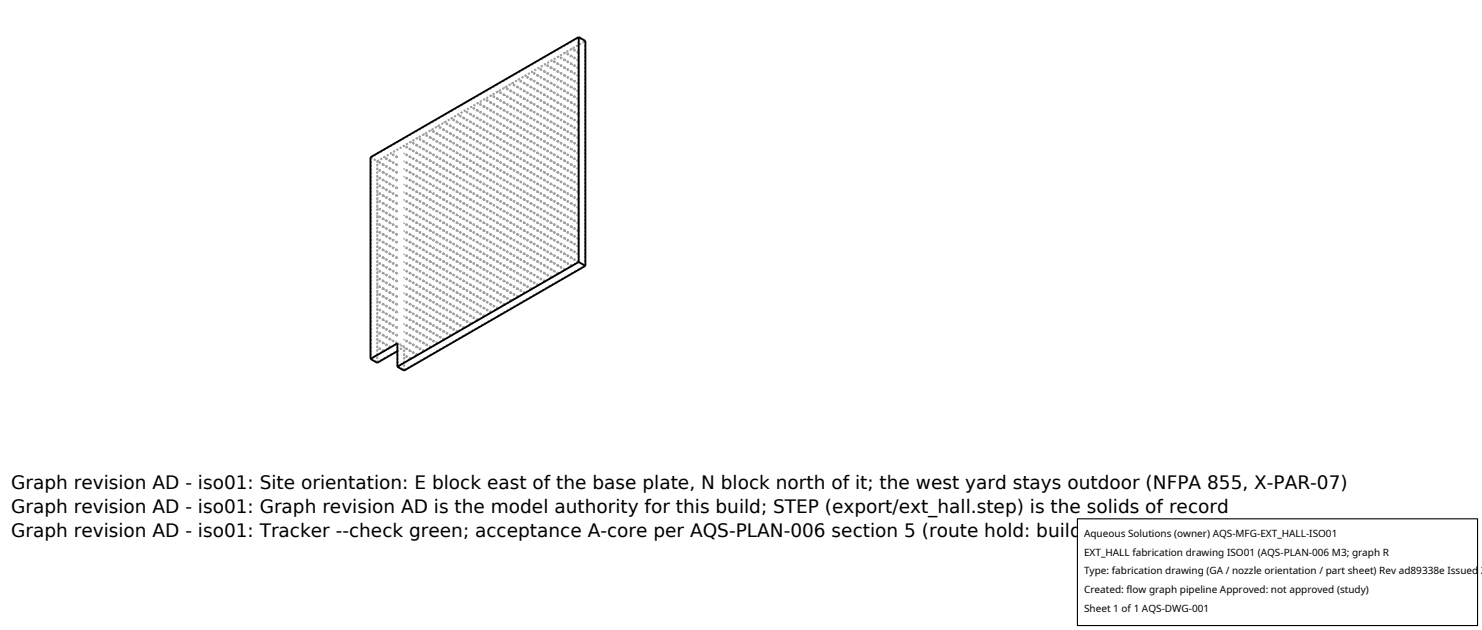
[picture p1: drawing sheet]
<svg xmlns="http://www.w3.org/2000/svg" width="212mm" height="90mm" viewBox="0 0 212 90" stroke-linecap="round" stroke-linejoin="round" font-family="sans-serif">
<defs><g id="words">
<g font-size="2.6">
<text x="1.6" y="69.8">Graph revision AD - iso01: Site orientation: E block east of the base plate, N block north of it; the west yard stays outdoor (NFPA 855, X-PAR-07)</text>
<text x="1.6" y="73.3">Graph revision AD - iso01: Graph revision AD is the model authority for this build; STEP (export/ext_hall.step) is the solids of record</text>
<text x="1.6" y="76.7">Graph revision AD - iso01: Tracker --check green; acceptance A-core per AQS-PLAN-006 section 5 (route hold: building has no section 4 class)</text>
</g>
<g font-size="1.4">
<text x="154.8" y="76.6">Aqueous Solutions (owner) AQS-MFG-EXT_HALL-ISO01</text>
<text x="154.8" y="79.3">EXT_HALL fabrication drawing ISO01 (AQS-PLAN-006 M3; graph R</text>
<text x="154.8" y="82">Type: fabrication drawing (GA / nozzle orientation / part sheet) Rev ad89338e Issued 2</text>
<text x="154.8" y="84.7">Created: flow graph pipeline Approved: not approved (study)</text>
<text x="154.8" y="87.4">Sheet 1 of 1 AQS-DWG-001</text>
</g>
</g></defs>
<g fill="none" stroke="#a0a0a0" stroke-width=".26" stroke-dasharray=".3 .3" stroke-linecap="butt">
<path d="M59.6 19.7h.1M60.6 19.2v-.1M61.5 19.7v-.1M61.5 19.7l-.9-.5M61.5 19.7l-.9-.6M61.5 19.7h.1M61.5 18.6h.1M61.5 18.6l.1-.1M61.5 19.6l-.9-.5M61.6 18.6v-.1M62.5 19.2v-.1M62.5 19.2l-1-.6"/>
<path d="M62.5 19.1l-1-.5M62.5 18.1v-.1M62.5 19.1l-.9-.5M62.5 19.1l-.9-.6M63.4 19.7h.1M63.4 19.7l.1-.1M63.4 18.6h.1M63.4 18.6l.1-.1M63.4 19.7l-.9-.5M63.4 19.7l-.9-.6M63.4 18.6l-.9-.5M63.4 18.6l-.9-.6"/>
<path d="M63.5 18.6v-.1M63.5 17.5v-.1M63.5 19.7v-.1M63.5 19.7l-1-.5M63.5 19.6l-1-.5M63.5 18.6l-1-.5M63.5 18.5l-1-.5M64.4 19.2v-.1M64.4 18.1v-.1M64.4 19.2l-.9-.6M64.4 19.1l-.9-.5M64.4 18.1l-.9-.6"/>
<path d="M64.4 18l-.9-.5M64.4 19.2h.1M64.4 19.1h.1M64.4 18.1h.1M64.4 18h.1M64.4 17v-.1M64.4 17l.1-.1M64.4 16.9h.1M64.4 19.1l-.9-.6M64.4 18l-.9-.6M64.5 19.2v-.1M64.5 18.1v-.1"/>
<path d="M65.3 19.7h.1M65.3 19.7l.1-.1M65.3 18.6h.1M65.3 18.6l.1-.1M65.3 17.5v-.1M65.3 17.5h.1M65.3 17.4h.1M65.3 19.7l-.9-.5M65.3 19.7l-.9-.6M65.3 18.6l-.9-.5M65.3 18.6l-.9-.6M65.3 17.5l-.9-.5"/>
<path d="M65.3 17.4l-.9-.5M65.4 18.6v-.1M65.4 17.5v-.1M65.4 16.4v-.1M65.4 19.7v-.1M65.4 19.7l-.9-.5M65.4 19.6l-.9-.5M65.4 18.6l-.9-.5M65.4 18.5l-.9-.5M65.4 17.5l-.9-.6M65.4 17.4l-.9-.5M66.3 19.2v-.1"/>
<path d="M66.3 18.1v-.1M66.3 19.2l-.9-.6M66.3 19.1l-.9-.5M66.3 18.1l-.9-.6M66.3 18l-.9-.5M66.3 16.9l-.9-.5M66.3 19.2h.1M66.3 19.1h.1M66.3 18.1h.1M66.3 18h.1M66.3 17v-.1M66.3 17l.1-.1"/>
<path d="M66.3 16.9h.1M66.3 15.9v-.1M66.3 15.9l.1-.1M66.3 15.8h.1M66.3 19.1l-.9-.6M66.3 18l-.9-.6M66.3 16.9l-.9-.6M66.4 19.2v-.1M66.4 18.1v-.1M67.3 19.7v-.1M67.3 18.6v-.1M67.3 17.5v-.1"/>
<path d="M67.3 16.4v-.1M67.3 19.7l-1-.5M67.3 19.7l-1-.6M67.3 18.6l-1-.5M67.3 18.6l-1-.6M67.3 17.5l-1-.5M67.3 17.4l-1-.5M67.3 16.4l-1-.5M67.3 16.3l-1-.5M67.3 15.3v-.1M67.3 19.7l-.9-.5M67.3 19.6l-.9-.5"/>
<path d="M67.3 18.6l-.9-.5M67.3 18.5l-.9-.5M67.3 17.5l-.9-.6M67.3 17.4l-.9-.5M67.3 16.4l-.9-.6M67.3 16.3l-.9-.5M68.2 19.2v-.1M68.2 19.2l.1-.1M68.2 19.1h.1M68.2 18.1v-.1M68.2 18.1l.1-.1M68.2 18h.1"/>
<path d="M68.2 16.9h.1M68.2 15.8h.1M68.2 19.2l-.9-.6M68.2 19.1l-.9-.5M68.2 18.1l-.9-.6M68.2 18l-.9-.5M68.2 16.9l-.9-.5M68.2 15.8l-.9-.5M68.3 19.2v-.1M68.3 18.1v-.1M68.3 17v-.1M68.3 15.9v-.1"/>
<path d="M68.3 14.8v-.1M68.3 19.1l-1-.5M68.3 19.1l-1-.6M68.3 18l-1-.5M68.3 18l-1-.6M68.3 16.9l-1-.5M68.3 16.9l-1-.6M68.3 15.8l-1-.5M68.3 15.8l-1-.6M69.2 19.7v-.1M69.2 18.6v-.1M69.2 17.5v-.1"/>
<path d="M69.2 16.4v-.1M69.2 15.3v-.1M69.2 19.7l-.9-.5M69.2 19.7l-.9-.6M69.2 18.6l-.9-.5M69.2 18.6l-.9-.6M69.2 17.5l-.9-.5M69.2 17.4l-.9-.5M69.2 16.4l-.9-.5M69.2 16.3l-.9-.5M69.2 15.3l-.9-.5M69.2 15.2l-.9-.5"/>
<path d="M69.2 19.7h.1M69.2 18.6h.1M69.2 18.6l.1-.1M69.2 17.5h.1M69.2 17.5l.1-.1M69.2 16.4h.1M69.2 16.4l.1-.1M69.2 15.3h.1M69.2 15.3l.1-.1M69.2 14.2v-.1M69.2 14.2h.1M69.2 14.1h.1"/>
<path d="M69.2 19.6l-.9-.5M69.2 18.5l-.9-.5M69.2 17.5l-.9-.6M69.2 16.4l-.9-.6M69.2 15.3l-.9-.6M69.3 18.6v-.1M69.3 17.5v-.1M69.3 16.4v-.1M69.3 15.3v-.1M69.3 14.2v-.1M70.1 19.2v-.1M70.1 19.2l.1-.1"/>
<path d="M70.1 19.1h.1M70.1 18.1v-.1M70.1 18.1l.1-.1M70.1 18h.1M70.1 16.9h.1M70.1 15.8h.1M70.1 14.7h.1M70.1 14.7l.1-.1M70.1 19.2l-.9-.6M70.1 19.1l-.9-.5M70.1 18.1l-.9-.6M70.1 18l-.9-.5"/>
<path d="M70.1 16.9l-.9-.5M70.1 15.8l-.9-.5M70.1 14.7l-.9-.5M70.1 14.7l-.9-.6M70.2 19.2v-.1M70.2 18.1v-.1M70.2 17v-.1M70.2 15.9v-.1M70.2 14.8v-.1M70.2 14.7v-.1M70.2 19.1l-.9-.5M70.2 19.1l-.9-.6"/>
<path d="M70.2 18l-.9-.5M70.2 18l-.9-.6M70.2 16.9l-.9-.5M70.2 16.9l-.9-.6M70.2 15.8l-.9-.5M70.2 15.8l-.9-.6M70.2 14.7l-.9-.5M70.2 14.6l-.9-.5M71.1 19.7v-.1M71.1 18.6v-.1M71.1 17.5v-.1M71.1 16.4v-.1"/>
<path d="M71.1 15.3v-.1M71.1 14.2v-.1M71.1 19.7l-.9-.5M71.1 19.7l-.9-.6M71.1 18.6l-.9-.5M71.1 18.6l-.9-.6M71.1 17.5l-.9-.5M71.1 17.4l-.9-.5M71.1 16.4l-.9-.5M71.1 16.3l-.9-.5M71.1 15.3l-.9-.5M71.1 15.2l-.9-.5"/>
<path d="M71.1 14.2l-.9-.6M71.1 14.1l-.9-.5M71.1 19.7h.1M71.1 18.6h.1M71.1 18.6l.1-.1M71.1 17.5h.1M71.1 17.5l.1-.1M71.1 16.4h.1M71.1 16.4l.1-.1M71.1 15.3h.1M71.1 15.3l.1-.1M71.1 14.2h.1"/>
<path d="M71.1 14.1h.1M71.1 13.1v-.1M71.1 13.1h.1M71.1 13h.1M71.1 19.6l-.9-.5M71.1 18.5l-.9-.5M71.1 17.5l-.9-.6M71.1 16.4l-.9-.6M71.1 15.3l-.9-.6M71.2 18.6v-.1M71.2 17.5v-.1M71.2 16.4v-.1"/>
<path d="M71.2 15.3v-.1M71.2 14.2v-.1M71.2 13.1v-.1M72.1 19.2v-.1M72.1 18.1v-.1M72.1 14.7v-.1M72.1 13.6v-.1M72.1 19.2l-1-.6M72.1 19.1l-1-.5M72.1 18.1l-1-.6M72.1 18l-1-.5M72.1 16.9l-1-.5"/>
<path d="M72.1 15.8l-1-.5M72.1 14.7l-1-.5M72.1 14.7l-1-.6M72.1 13.6l-1-.5M72.1 13.6l-1-.6M72.1 17v-.1M72.1 15.9v-.1M72.1 14.8v-.1M72.1 19.1l-.9-.5M72.1 19.1l-.9-.6M72.1 18l-.9-.5M72.1 18l-.9-.6"/>
<path d="M72.1 16.9l-.9-.5M72.1 16.9l-.9-.6M72.1 15.8l-.9-.5M72.1 15.8l-.9-.6M72.1 14.7l-.9-.5M72.1 14.6l-.9-.5M72.1 13.6l-.9-.5M72.1 13.5l-.9-.5M73 19.7h.1M73 19.7l.1-.1M73 18.6h.1M73 18.6l.1-.1"/>
<path d="M73 17.5v-.1M73 17.5h.1M73 17.4h.1M73 16.4v-.1M73 16.4h.1M73 16.3h.1M73 15.3v-.1M73 15.3h.1M73 15.2h.1M73 14.2v-.1M73 14.2h.1M73 14.1h.1"/>
<path d="M73 13.1v-.1M73 13.1l.1-.1M73 13h.1M73 19.7l-.9-.5M73 19.7l-.9-.6M73 18.6l-.9-.5M73 18.6l-.9-.6M73 17.5l-.9-.5M73 17.4l-.9-.5M73 16.4l-.9-.5M73 16.3l-.9-.5M73 15.3l-.9-.5"/>
<path d="M73 15.2l-.9-.5M73 14.2l-.9-.6M73 14.1l-.9-.5M73 13.1l-.9-.6M73 13l-.9-.5M73.1 18.6v-.1M73.1 17.5v-.1M73.1 16.4v-.1M73.1 15.3v-.1M73.1 14.2v-.1M73.1 13.1v-.1M73.1 12v-.1"/>
<path d="M73.1 19.7v-.1M73.1 19.7l-1-.5M73.1 19.6l-1-.5M73.1 18.6l-1-.5M73.1 18.5l-1-.5M73.1 17.5l-1-.6M73.1 17.4l-1-.5M73.1 16.4l-1-.6M73.1 16.3l-1-.5M73.1 15.3l-1-.6M73.1 15.2l-1-.5M73.1 14.2l-1-.6"/>
<path d="M73.1 14.1l-1-.5M73.1 13l-1-.5M74 19.2v-.1M74 18.1v-.1M74 14.7v-.1M74 13.6v-.1M74 12.5v-.1M74 19.2l-.9-.6M74 19.1l-.9-.5M74 18.1l-.9-.6M74 18l-.9-.5M74 16.9l-.9-.5"/>
<path d="M74 15.8l-.9-.5M74 14.7l-.9-.5M74 14.7l-.9-.6M74 13.6l-.9-.5M74 13.6l-.9-.6M74 12.5l-.9-.5M74 12.5l-.9-.6M74 19.2h.1M74 19.1h.1M74 18.1h.1M74 18h.1M74 17v-.1"/>
<path d="M74 17l.1-.1M74 16.9h.1M74 15.9v-.1M74 15.9l.1-.1M74 15.8h.1M74 14.8v-.1M74 14.8l.1-.1M74 14.7h.1M74 13.6h.1M74 12.5h.1M74 11.4h.1M74 19.1l-.9-.6"/>
<path d="M74 18l-.9-.6M74 16.9l-.9-.6M74 15.8l-.9-.6M74 14.6l-.9-.5M74 13.5l-.9-.5M74 12.4l-.9-.5M74.1 19.2v-.1M74.1 18.1v-.1M74.9 19.7h.1M74.9 19.7l.1-.1M74.9 18.6h.1M74.9 18.6l.1-.1"/>
<path d="M74.9 17.5v-.1M74.9 17.5h.1M74.9 17.4h.1M74.9 16.4v-.1M74.9 16.4h.1M74.9 16.3h.1M74.9 15.3v-.1M74.9 15.3h.1M74.9 15.2h.1M74.9 14.2v-.1M74.9 14.2h.1M74.9 14.1h.1"/>
<path d="M74.9 13.1v-.1M74.9 13.1l.1-.1M74.9 13h.1M74.9 12v-.1M74.9 12l.1-.1M74.9 11.9h.1M74.9 19.7l-.9-.5M74.9 19.7l-.9-.6M74.9 18.6l-.9-.5M74.9 18.6l-.9-.6M74.9 17.5l-.9-.5M74.9 17.4l-.9-.5"/>
<path d="M74.9 16.4l-.9-.5M74.9 16.3l-.9-.5M74.9 15.3l-.9-.5M74.9 15.2l-.9-.5M74.9 14.2l-.9-.6M74.9 14.1l-.9-.5M74.9 13.1l-.9-.6M74.9 13l-.9-.5M74.9 12l-.9-.6M74.9 11.9l-.9-.5M75 18.6v-.1M75 17.5v-.1"/>
<path d="M75 16.4v-.1M75 15.3v-.1M75 14.2v-.1M75 13.1v-.1M75 12v-.1M75 10.9v-.1M75 19.7v-.1M75 19.7l-.9-.5M75 19.6l-.9-.5M75 18.6l-.9-.5M75 18.5l-.9-.5M75 17.5l-.9-.6"/>
<path d="M75 17.4l-.9-.5M75 16.4l-.9-.6M75 16.3l-.9-.5M75 15.3l-.9-.6M75 15.2l-.9-.5M75 14.2l-.9-.6M75 14.1l-.9-.5M75 13l-.9-.5M75 11.9l-.9-.5M75.9 19.2v-.1M75.9 18.1v-.1M75.9 14.7v-.1"/>
<path d="M75.9 13.6v-.1M75.9 12.5v-.1M75.9 11.4v-.1M75.9 19.2l-.9-.6M75.9 19.1l-.9-.5M75.9 18.1l-.9-.6M75.9 18l-.9-.5M75.9 16.9l-.9-.5M75.9 15.8l-.9-.5M75.9 14.7l-.9-.5M75.9 14.7l-.9-.6M75.9 13.6l-.9-.5"/>
<path d="M75.9 13.6l-.9-.6M75.9 12.5l-.9-.5M75.9 12.5l-.9-.6M75.9 11.4l-.9-.5M75.9 11.4l-.9-.6M75.9 19.2h.1M75.9 19.1h.1M75.9 18.1h.1M75.9 18h.1M75.9 17v-.1M75.9 17l.1-.1M75.9 16.9h.1"/>
<path d="M75.9 15.9v-.1M75.9 15.9l.1-.1M75.9 15.8h.1M75.9 14.8v-.1M75.9 14.8l.1-.1M75.9 14.7h.1M75.9 13.6h.1M75.9 12.5h.1M75.9 11.4h.1M75.9 10.3h.1M75.9 10.3l.1-.1M75.9 19.1l-.9-.6"/>
<path d="M75.9 18l-.9-.6M75.9 16.9l-.9-.6M75.9 15.8l-.9-.6M75.9 14.6l-.9-.5M75.9 13.5l-.9-.5M75.9 12.4l-.9-.5M75.9 11.3l-.9-.5M76 19.2v-.1M76 18.1v-.1M76 10.3v-.1M76.8 19.7h.1M76.8 19.7l.1-.1"/>
<path d="M76.8 18.6h.1M76.8 18.6l.1-.1M76.8 17.5v-.1M76.8 17.5h.1M76.8 17.4h.1M76.8 16.4v-.1M76.8 16.4h.1M76.8 16.3h.1M76.8 15.3v-.1M76.8 15.3h.1M76.8 15.2h.1M76.8 14.2v-.1"/>
<path d="M76.8 14.2h.1M76.8 14.1h.1M76.8 13.1v-.1M76.8 13.1l.1-.1M76.8 13h.1M76.8 12v-.1M76.8 12l.1-.1M76.8 11.9h.1M76.8 10.9v-.1M76.8 10.9l.1-.1M76.8 10.8h.1M76.8 19.7l-.9-.5"/>
<path d="M76.8 19.7l-.9-.6M76.8 18.6l-.9-.5M76.8 18.6l-.9-.6M76.8 17.5l-.9-.5M76.8 17.4l-.9-.5M76.8 16.4l-.9-.5M76.8 16.3l-.9-.5M76.8 15.3l-.9-.5M76.8 15.2l-.9-.5M76.8 14.2l-.9-.6M76.8 14.1l-.9-.5M76.8 13.1l-.9-.6"/>
<path d="M76.8 13l-.9-.5M76.8 12l-.9-.6M76.8 11.9l-.9-.5M76.8 10.9l-.9-.6M76.8 10.8l-.9-.5M76.9 18.6v-.1M76.9 17.5v-.1M76.9 16.4v-.1M76.9 15.3v-.1M76.9 14.2v-.1M76.9 13.1v-.1M76.9 12v-.1"/>
<path d="M76.9 10.9v-.1M76.9 9.8v-.1M76.9 19.7v-.1M76.9 19.7l-.9-.5M76.9 19.6l-.9-.5M76.9 18.6l-.9-.5M76.9 18.5l-.9-.5M76.9 17.5l-.9-.6M76.9 17.4l-.9-.5M76.9 16.4l-.9-.6M76.9 16.3l-.9-.5M76.9 15.3l-.9-.6"/>
<path d="M76.9 15.2l-.9-.5M76.9 14.2l-.9-.6M76.9 14.1l-.9-.5M76.9 13l-.9-.5M76.9 11.9l-.9-.5M76.9 10.8l-.9-.5M76.9 10.8l-.9-.6M77.8 19.2v-.1M77.8 19.2l.1-.1M77.8 19.1h.1M77.8 18.1v-.1M77.8 18.1l.1-.1"/>
<path d="M77.8 18h.1M77.8 16.9h.1M77.8 15.8h.1M77.8 14.7h.1M77.8 14.7l.1-.1M77.8 13.6h.1M77.8 13.6l.1-.1M77.8 12.5h.1M77.8 12.5l.1-.1M77.8 11.4h.1M77.8 11.4l.1-.1M77.8 10.3v-.1"/>
<path d="M77.8 10.3h.1M77.8 10.2h.1M77.8 19.2l-.9-.6M77.8 19.1l-.9-.5M77.8 18.1l-.9-.6M77.8 18l-.9-.5M77.8 16.9l-.9-.5M77.8 15.8l-.9-.5M77.8 14.7l-.9-.5M77.8 14.7l-.9-.6M77.8 13.6l-.9-.5M77.8 13.6l-.9-.6"/>
<path d="M77.8 12.5l-.9-.5M77.8 12.5l-.9-.6M77.8 11.4l-.9-.5M77.8 11.4l-.9-.6M77.8 10.3l-.9-.5M77.8 10.2l-.9-.5M77.8 19.2h.1M77.8 18.1h.1M77.8 17v-.1M77.8 17l.1-.1M77.8 15.9v-.1M77.8 15.9l.1-.1"/>
<path d="M77.8 14.8v-.1M77.8 14.8l.1-.1M77.8 10.3l.1-.1M77.8 9.2h.1M77.8 9.2l.1-.1M77.9 14.7v-.1M77.9 13.6v-.1M77.9 12.5v-.1M77.9 11.4v-.1M77.9 10.3v-.1M77.9 19.1l-1-.5M77.9 19.1l-1-.6"/>
<path d="M77.9 18l-1-.5M77.9 18l-1-.6M77.9 16.9l-1-.5M77.9 16.9l-1-.6M77.9 15.8l-1-.5M77.9 15.8l-1-.6M77.9 14.7l-1-.5M77.9 14.6l-1-.5M77.9 13.6l-1-.5M77.9 13.5l-1-.5M77.9 12.5l-1-.5M77.9 12.4l-1-.5"/>
<path d="M77.9 11.4l-1-.5M77.9 11.3l-1-.5M77.9 10.3l-1-.6M77.9 10.2l-1-.5M77.9 19.2v-.1M77.9 18.1v-.1M77.9 9.2v-.1M78.8 19.7v-.1M78.8 18.6v-.1M78.8 17.5v-.1M78.8 16.4v-.1M78.8 15.3v-.1"/>
<path d="M78.8 14.2v-.1M78.8 13.1v-.1M78.8 12v-.1M78.8 10.9v-.1M78.8 19.7l-1-.5M78.8 19.7l-1-.6M78.8 18.6l-1-.5M78.8 18.6l-1-.6M78.8 17.5l-1-.5M78.8 17.4l-1-.5M78.8 16.4l-1-.5M78.8 16.3l-1-.5"/>
<path d="M78.8 15.3l-1-.5M78.8 15.2l-1-.5M78.8 14.2l-1-.6M78.8 14.1l-1-.5M78.8 13.1l-1-.6M78.8 13l-1-.5M78.8 12l-1-.6M78.8 11.9l-1-.5M78.8 10.9l-1-.6M78.8 10.8l-1-.5M78.8 9.7l-1-.5M78.8 19.7h.1"/>
<path d="M78.8 18.6h.1M78.8 18.6l.1-.1M78.8 17.5h.1M78.8 17.5l.1-.1M78.8 16.4h.1M78.8 16.4l.1-.1M78.8 15.3h.1M78.8 15.3l.1-.1M78.8 14.2h.1M78.8 14.1h.1M78.8 13.1h.1M78.8 13h.1"/>
<path d="M78.8 12h.1M78.8 11.9h.1M78.8 10.9h.1M78.8 10.8h.1M78.8 9.8v-.1M78.8 9.8l.1-.1M78.8 9.7h.1M78.8 8.7v-.1M78.8 8.7l.1-.1M78.8 8.6h.1M78.8 19.7l-.9-.5M78.8 19.6l-.9-.5"/>
<path d="M78.8 18.6l-.9-.5M78.8 18.5l-.9-.5M78.8 17.5l-.9-.6M78.8 17.4l-.9-.5M78.8 16.4l-.9-.6M78.8 16.3l-.9-.5M78.8 15.3l-.9-.6M78.8 15.2l-.9-.5M78.8 14.2l-.9-.6M78.8 14.1l-.9-.5M78.8 13l-.9-.5M78.8 11.9l-.9-.5"/>
<path d="M78.8 10.8l-.9-.5M78.8 10.8l-.9-.6M78.8 9.7l-.9-.5M78.8 9.7l-.9-.6M78.9 18.6v-.1M78.9 17.5v-.1M78.9 16.4v-.1M78.9 15.3v-.1M78.9 14.2v-.1M78.9 13.1v-.1M78.9 12v-.1M78.9 10.9v-.1"/>
<path d="M79.7 19.2v-.1M79.7 19.2l.1-.1M79.7 19.1h.1M79.7 18.1v-.1M79.7 18.1l.1-.1M79.7 18h.1M79.7 16.9h.1M79.7 15.8h.1M79.7 14.7h.1M79.7 14.7l.1-.1M79.7 13.6h.1M79.7 13.6l.1-.1"/>
<path d="M79.7 12.5h.1M79.7 12.5l.1-.1M79.7 11.4h.1M79.7 11.4l.1-.1M79.7 10.3v-.1M79.7 10.3h.1M79.7 10.2h.1M79.7 9.2v-.1M79.7 9.2h.1M79.7 9.1h.1M79.7 19.2l-.9-.6M79.7 19.1l-.9-.5"/>
<path d="M79.7 18.1l-.9-.6M79.7 18l-.9-.5M79.7 16.9l-.9-.5M79.7 15.8l-.9-.5M79.7 14.7l-.9-.5M79.7 14.7l-.9-.6M79.7 13.6l-.9-.5M79.7 13.6l-.9-.6M79.7 12.5l-.9-.5M79.7 12.5l-.9-.6M79.7 11.4l-.9-.5M79.7 11.4l-.9-.6"/>
<path d="M79.7 10.3l-.9-.5M79.7 10.2l-.9-.5M79.7 9.2l-.9-.5M79.7 9.1l-.9-.5M79.8 19.2v-.1M79.8 18.1v-.1M79.8 17v-.1M79.8 15.9v-.1M79.8 14.8v-.1M79.8 10.3v-.1M79.8 9.2v-.1M79.8 8.1v-.1"/>
<path d="M79.8 14.7v-.1M79.8 13.6v-.1M79.8 12.5v-.1M79.8 11.4v-.1M79.8 19.1l-.9-.5M79.8 19.1l-.9-.6M79.8 18l-.9-.5M79.8 18l-.9-.6M79.8 16.9l-.9-.5M79.8 16.9l-.9-.6M79.8 15.8l-.9-.5M79.8 15.8l-.9-.6"/>
<path d="M79.8 14.7l-.9-.5M79.8 14.6l-.9-.5M79.8 13.6l-.9-.5M79.8 13.5l-.9-.5M79.8 12.5l-.9-.5M79.8 12.4l-.9-.5M79.8 11.4l-.9-.5M79.8 11.3l-.9-.5M79.8 10.3l-.9-.6M79.8 10.2l-.9-.5M79.8 9.2l-.9-.6M79.8 9.1l-.9-.5"/>
<path d="M80.7 19.7v-.1M80.7 18.6v-.1M80.7 17.5v-.1M80.7 16.4v-.1M80.7 15.3v-.1M80.7 14.2v-.1M80.7 13.1v-.1M80.7 12v-.1M80.7 10.9v-.1M80.7 19.7l-.9-.5M80.7 19.7l-.9-.6M80.7 18.6l-.9-.5"/>
<path d="M80.7 18.6l-.9-.6M80.7 17.5l-.9-.5M80.7 17.4l-.9-.5M80.7 16.4l-.9-.5M80.7 16.3l-.9-.5M80.7 15.3l-.9-.5M80.7 15.2l-.9-.5M80.7 14.2l-.9-.6M80.7 14.1l-.9-.5M80.7 13.1l-.9-.6M80.7 13l-.9-.5M80.7 12l-.9-.6"/>
<path d="M80.7 11.9l-.9-.5M80.7 10.9l-.9-.6M80.7 10.8l-.9-.5M80.7 9.7l-.9-.5M80.7 8.6l-.9-.5M80.7 19.7h.1M80.7 18.6h.1M80.7 18.6l.1-.1M80.7 17.5h.1M80.7 17.5l.1-.1M80.7 16.4h.1M80.7 16.4l.1-.1"/>
<path d="M80.7 15.3h.1M80.7 15.3l.1-.1M80.7 14.2h.1M80.7 14.1h.1M80.7 13.1h.1M80.7 13h.1M80.7 12h.1M80.7 11.9h.1M80.7 10.9h.1M80.7 10.8h.1M80.7 9.8v-.1M80.7 9.8l.1-.1"/>
<path d="M80.7 9.7h.1M80.7 8.7v-.1M80.7 8.7l.1-.1M80.7 8.6h.1M80.7 7.6v-.1M80.7 7.6l.1-.1M80.7 7.5h.1M80.7 19.6l-.9-.5M80.7 18.5l-.9-.5M80.7 17.5l-.9-.6M80.7 16.4l-.9-.6M80.7 15.3l-.9-.6"/>
<path d="M80.7 10.8l-.9-.6M80.7 9.7l-.9-.6M80.7 8.6l-.9-.6M80.8 18.6v-.1M80.8 17.5v-.1M80.8 16.4v-.1M80.8 15.3v-.1M80.8 14.2v-.1M80.8 13.1v-.1M80.8 12v-.1M80.8 10.9v-.1M81.6 19.2v-.1"/>
<path d="M81.6 19.2l.1-.1M81.6 19.1h.1M81.6 18.1v-.1M81.6 18.1l.1-.1M81.6 18h.1M81.6 16.9h.1M81.6 15.8h.1M81.6 14.7h.1M81.6 14.7l.1-.1M81.6 13.6h.1M81.6 13.6l.1-.1M81.6 12.5h.1"/>
<path d="M81.6 12.5l.1-.1M81.6 11.4h.1M81.6 11.4l.1-.1M81.6 10.3v-.1M81.6 10.3h.1M81.6 10.2h.1M81.6 9.2v-.1M81.6 9.2h.1M81.6 9.1h.1M81.6 8.1v-.1M81.6 8.1h.1M81.6 8h.1"/>
<path d="M81.6 19.2l-.9-.6M81.6 19.1l-.9-.5M81.6 18.1l-.9-.6M81.6 18l-.9-.5M81.6 16.9l-.9-.5M81.6 15.8l-.9-.5M81.6 14.7l-.9-.5M81.6 14.7l-.9-.6M81.6 13.6l-.9-.5M81.6 13.6l-.9-.6M81.6 12.5l-.9-.5M81.6 12.5l-.9-.6"/>
<path d="M81.6 11.4l-.9-.5M81.6 11.4l-.9-.6M81.6 10.3l-.9-.5M81.6 10.2l-.9-.5M81.6 9.2l-.9-.5M81.6 9.1l-.9-.5M81.6 8.1l-.9-.5M81.6 8l-.9-.5M81.7 19.2v-.1M81.7 18.1v-.1M81.7 17v-.1M81.7 15.9v-.1"/>
<path d="M81.7 14.8v-.1M81.7 10.3v-.1M81.7 9.2v-.1M81.7 8.1v-.1M81.7 7v-.1M81.7 14.7v-.1M81.7 13.6v-.1M81.7 12.5v-.1M81.7 11.4v-.1M81.7 19.1l-.9-.5M81.7 19.1l-.9-.6M81.7 18l-.9-.5"/>
<path d="M81.7 18l-.9-.6M81.7 16.9l-.9-.5M81.7 16.9l-.9-.6M81.7 15.8l-.9-.5M81.7 15.8l-.9-.6M81.7 14.7l-.9-.5M81.7 14.6l-.9-.5M81.7 13.6l-.9-.5M81.7 13.5l-.9-.5M81.7 12.5l-.9-.5M81.7 12.4l-.9-.5M81.7 11.4l-.9-.5"/>
<path d="M81.7 11.3l-.9-.5M81.7 10.3l-.9-.6M81.7 10.2l-.9-.5M81.7 9.2l-.9-.6M81.7 9.1l-.9-.5M81.7 8.1l-.9-.6M81.7 8l-.9-.5M82.6 19.7h.1M82.6 19.7l.1-.1M82.6 18.6h.1M82.6 18.6l.1-.1M82.6 17.5v-.1"/>
<path d="M82.6 17.5h.1M82.6 17.4h.1M82.6 16.4v-.1M82.6 16.4h.1M82.6 16.3h.1M82.6 15.3v-.1M82.6 15.3h.1M82.6 15.2h.1M82.6 14.2v-.1M82.6 14.2h.1M82.6 14.1h.1M82.6 13.1v-.1"/>
<path d="M82.6 13.1l.1-.1M82.6 13h.1M82.6 12v-.1M82.6 12l.1-.1M82.6 11.9h.1M82.6 10.9v-.1M82.6 10.9l.1-.1M82.6 10.8h.1M82.6 9.7h.1M82.6 8.6h.1M82.6 7.5h.1M82.6 19.7l-.9-.5"/>
<path d="M82.6 19.7l-.9-.6M82.6 18.6l-.9-.5M82.6 18.6l-.9-.6M82.6 17.5l-.9-.5M82.6 17.4l-.9-.5M82.6 16.4l-.9-.5M82.6 16.3l-.9-.5M82.6 15.3l-.9-.5M82.6 15.2l-.9-.5M82.6 14.2l-.9-.6M82.6 14.1l-.9-.5M82.6 13.1l-.9-.6"/>
<path d="M82.6 13l-.9-.5M82.6 12l-.9-.6M82.6 11.9l-.9-.5M82.6 10.9l-.9-.6M82.6 10.8l-.9-.5M82.6 9.7l-.9-.5M82.6 8.6l-.9-.5M82.6 7.5l-.9-.5M82.6 7.5l-.9-.6M82.6 5.4v32M82.7 19.7v-.1M82.7 18.6v-.1"/>
<path d="M82.7 17.5v-.1M82.7 16.4v-.1M82.7 15.3v-.1M82.7 14.2v-.1M82.7 19.7l-1-.5M82.7 19.6l-1-.5M82.7 18.6l-1-.5M82.7 18.5l-1-.5M82.7 17.5l-1-.6M82.7 17.4l-1-.5M82.7 16.4l-1-.6M82.7 16.3l-1-.5"/>
<path d="M82.7 15.3l-1-.6M82.7 15.2l-1-.5M82.7 14.2l-1-.6M82.7 14.1l-1-.5M82.7 13l-1-.5M82.7 11.9l-1-.5M82.7 10.8l-1-.5M82.7 10.8l-1-.6M82.7 9.7l-1-.5M82.7 9.7l-1-.6M82.7 8.6l-1-.5M82.7 8.6l-1-.6"/>
<path d="M82.7 7.5l-1-.5M82.7 7.5l-1-.6M83.5 5.9l-.9-.5M52.9 22.5l1 .5M53 22.5v28.7M53 22.5l29.6-17.1M53 22.5l.9 .5M53.9 39.7v-.1M53.9 38.6v-.1M53.9 37.5v-.1M53.9 36.4v-.1M53.9 33v-.1"/>
<path d="M53.9 31.9v-.1M53.9 30.8v-.1M53.9 29.7v-.1M53.9 28.6v-.1M53.9 27.5v-.1M53.9 26.4v-.1M53.9 25.3v-.1M53.9 24.2v-.1M53.9 23.1v-.1M53.9 23l29.7-17.2M53.9 23l29.6-17.1M54.8 39.1v-.1"/>
<path d="M54.8 38v-.1M54.8 36.9v-.1M54.8 35.8v-.1M54.8 34.7v-.1M54.8 33.6v-.1M54.8 32.5v-.1M54.8 29.1v-.1M54.8 28v-.1M54.8 26.9v-.1M54.8 25.8v-.1M54.8 24.7v-.1M54.8 23.6v-.1"/>
<path d="M54.8 39.1l-.9-.5M54.8 39l-.9-.5M54.8 38l-.9-.5M54.8 37.9l-.9-.5M54.8 36.9l-.9-.5M54.8 36.8l-.9-.5M54.8 35.8l-.9-.6M54.8 35.7l-.9-.5M54.8 34.7l-.9-.6M54.8 34.6l-.9-.5M54.8 33.6l-.9-.6M54.8 33.5l-.9-.5"/>
<path d="M54.8 32.5l-.9-.6M54.8 32.4l-.9-.5M54.8 31.3l-.9-.5M54.8 30.2l-.9-.5M54.8 29.1l-.9-.5M54.8 29.1l-.9-.6M54.8 28l-.9-.5M54.8 28l-.9-.6M54.8 26.9l-.9-.5M54.8 26.9l-.9-.6M54.8 25.8l-.9-.5M54.8 25.8l-.9-.6"/>
<path d="M54.8 24.7l-.9-.5M54.8 24.6l-.9-.5M54.8 23.6l-.9-.5M54.8 23.5l-.9-.5M54.8 39.1h.1M54.8 39.1l.1-.1M54.8 38h.1M54.8 38l.1-.1M54.8 36.9h.1M54.8 36.9l.1-.1M54.8 35.8h.1M54.8 35.7h.1"/>
<path d="M54.8 34.7h.1M54.8 34.6h.1M54.8 33.6h.1M54.8 33.5h.1M54.8 32.5l.1-.1M54.8 32.4h.1M54.8 31.4v-.1M54.8 31.4l.1-.1M54.8 31.3h.1M54.8 30.3v-.1M54.8 30.3l.1-.1M54.8 30.2h.1"/>
<path d="M54.8 29.2v-.1M54.8 29.2l.1-.1M54.8 29.1h.1M54.8 28h.1M54.8 26.9h.1M54.8 25.8h.1M54.8 25.8l.1-.1M54.8 24.7h.1M54.8 24.7l.1-.1M54.8 23.6h.1M54.8 23.6l.1-.1M54.8 22.5h.1"/>
<path d="M54.8 22.5l.1-.1M54.8 39.1l-.9-.6M54.8 38l-.9-.6M54.8 36.9l-.9-.6M54.8 33.5l-.9-.6M54.8 32.4l-.9-.6M54.8 31.3l-.9-.6M54.8 30.2l-.9-.6M54.8 29l-.9-.5M54.8 27.9l-.9-.5M54.8 26.8l-.9-.5M54.8 25.7l-.9-.5"/>
<path d="M54.8 24.7l-.9-.6M54.8 23.6l-.9-.6M54.9 39.1v-.1M54.9 38v-.1M54.9 36.9v-.1M54.9 35.8v-.1M54.9 34.7v-.1M54.9 33.6v-.1M54.9 25.8v-.1M54.9 24.7v-.1M54.9 23.6v-.1M54.9 22.5v-.1"/>
<path d="M55.7 39.7v-.1M55.7 39.7l.1-.1M55.7 39.6h.1M55.7 38.5h.1M55.7 37.4h.1M55.7 36.3h.1M55.7 36.3l.1-.1M55.7 35.2h.1M55.7 35.2l.1-.1M55.7 34.1h.1M55.7 34.1l.1-.1M55.7 33h.1"/>
<path d="M55.7 33l.1-.1M55.7 31.9v-.1M55.7 31.9h.1M55.7 31.8h.1M55.7 30.8v-.1M55.7 30.8h.1M55.7 30.7h.1M55.7 29.7v-.1M55.7 29.7h.1M55.7 29.6h.1M55.7 28.6v-.1M55.7 28.6h.1"/>
<path d="M55.7 28.5h.1M55.7 27.5v-.1M55.7 27.5l.1-.1M55.7 27.4h.1M55.7 26.4v-.1M55.7 26.4l.1-.1M55.7 26.3h.1M55.7 25.3v-.1M55.7 25.3l.1-.1M55.7 25.2h.1M55.7 24.1h.1M55.7 23h.1"/>
<path d="M55.7 39.7l-.9-.6M55.7 39.6l-.9-.5M55.7 38.5l-.9-.5M55.7 37.4l-.9-.5M55.7 36.3l-.9-.5M55.7 36.3l-.9-.6M55.7 35.2l-.9-.5M55.7 35.2l-.9-.6M55.7 34.1l-.9-.5M55.7 34.1l-.9-.6M55.7 33l-.9-.5M55.7 33l-.9-.6"/>
<path d="M55.7 31.9l-.9-.5M55.7 31.8l-.9-.5M55.7 30.8l-.9-.5M55.7 30.7l-.9-.5M55.7 29.7l-.9-.5M55.7 29.6l-.9-.5M55.7 28.6l-.9-.6M55.7 28.5l-.9-.5M55.7 27.5l-.9-.6M55.7 27.4l-.9-.5M55.7 26.4l-.9-.6M55.7 26.3l-.9-.5"/>
<path d="M55.7 25.3l-.9-.6M55.7 25.2l-.9-.5M55.7 24.1l-.9-.5M55.7 23l-.9-.5M55.8 39.7v-.1M55.8 38.6v-.1M55.8 37.5v-.1M55.8 36.4v-.1M55.8 33v-.1M55.8 31.9v-.1M55.8 30.8v-.1M55.8 29.7v-.1"/>
<path d="M55.8 28.6v-.1M55.8 27.5v-.1M55.8 26.4v-.1M55.8 25.3v-.1M55.8 24.2v-.1M55.8 23.1v-.1M55.8 22v-.1M55.8 36.3v-.1M55.8 35.2v-.1M55.8 34.1v-.1M55.8 39.6l-.9-.5M55.8 39.6l-.9-.6"/>
<path d="M55.8 38.5l-.9-.5M55.8 38.5l-.9-.6M55.8 37.4l-.9-.5M55.8 37.4l-.9-.6M55.8 36.3l-.9-.5M55.8 36.2l-.9-.5M55.8 35.2l-.9-.5M55.8 35.1l-.9-.5M55.8 34.1l-.9-.5M55.8 34l-.9-.5M55.8 33l-.9-.6M55.8 32.9l-.9-.5"/>
<path d="M55.8 31.9l-.9-.6M55.8 31.8l-.9-.5M55.8 30.8l-.9-.6M55.8 30.7l-.9-.5M55.8 29.7l-.9-.6M55.8 29.6l-.9-.5M55.8 28.6l-.9-.6M55.8 28.5l-.9-.5M55.8 27.4l-.9-.5M55.8 26.3l-.9-.5M55.8 26.3l-.9-.6M55.8 25.2l-.9-.5"/>
<path d="M55.8 25.2l-.9-.6M55.8 24.1l-.9-.5M55.8 24.1l-.9-.6M55.8 23l-.9-.5M55.8 23l-.9-.6M56.7 39.1v-.1M56.7 39.1h.1M56.7 39h.1M56.7 38v-.1M56.7 38h.1M56.7 37.9h.1M56.7 36.9v-.1"/>
<path d="M56.7 36.9h.1M56.7 36.8h.1M56.7 35.8v-.1M56.7 35.8l.1-.1M56.7 35.7h.1M56.7 34.7v-.1M56.7 34.7l.1-.1M56.7 34.6h.1M56.7 33.6v-.1M56.7 33.6l.1-.1M56.7 33.5h.1M56.7 32.5v-.1"/>
<path d="M56.7 32.5l.1-.1M56.7 32.4h.1M56.7 31.3h.1M56.7 30.2h.1M56.7 29.1h.1M56.7 29.1l.1-.1M56.7 28h.1M56.7 28l.1-.1M56.7 26.9h.1M56.7 26.9l.1-.1M56.7 25.8h.1M56.7 25.8l.1-.1"/>
<path d="M56.7 24.7v-.1M56.7 24.7h.1M56.7 24.6h.1M56.7 23.6v-.1M56.7 23.6h.1M56.7 23.5h.1M56.7 22.5v-.1M56.7 22.5h.1M56.7 22.4h.1M56.7 39.1l-.9-.5M56.7 39l-.9-.5M56.7 38l-.9-.5"/>
<path d="M56.7 37.9l-.9-.5M56.7 36.9l-.9-.5M56.7 36.8l-.9-.5M56.7 35.8l-.9-.6M56.7 35.7l-.9-.5M56.7 34.7l-.9-.6M56.7 34.6l-.9-.5M56.7 33.6l-.9-.6M56.7 33.5l-.9-.5M56.7 32.5l-.9-.6M56.7 32.4l-.9-.5M56.7 31.3l-.9-.5"/>
<path d="M56.7 30.2l-.9-.5M56.7 29.1l-.9-.5M56.7 29.1l-.9-.6M56.7 28l-.9-.5M56.7 28l-.9-.6M56.7 26.9l-.9-.5M56.7 26.9l-.9-.6M56.7 25.8l-.9-.5M56.7 25.8l-.9-.6M56.7 24.7l-.9-.5M56.7 24.6l-.9-.5M56.7 23.6l-.9-.5"/>
<path d="M56.7 23.5l-.9-.5M56.7 22.5l-.9-.5M56.7 22.4l-.9-.5M56.8 39.1v-.1M56.8 38v-.1M56.8 36.9v-.1M56.8 29.1v-.1M56.8 28v-.1M56.8 26.9v-.1M56.8 25.8v-.1M56.8 24.7v-.1M56.8 23.6v-.1"/>
<path d="M56.8 22.5v-.1M56.8 39.1l-1-.6M56.8 39l-1-.5M56.8 38l-1-.6M56.8 37.9l-1-.5M56.8 36.9l-1-.6M56.8 36.8l-1-.5M56.8 35.7l-1-.5M56.8 34.6l-1-.5M56.8 33.5l-1-.5M56.8 33.5l-1-.6M56.8 32.4l-1-.5"/>
<path d="M56.8 32.4l-1-.6M56.8 31.3l-1-.5M56.8 31.3l-1-.6M56.8 30.2l-1-.5M56.8 30.2l-1-.6M56.8 29.1l-1-.5M56.8 29l-1-.5M56.8 28l-1-.5M56.8 27.9l-1-.5M56.8 26.9l-1-.5M56.8 26.8l-1-.5M56.8 25.8l-1-.5"/>
<path d="M56.8 25.7l-1-.5M56.8 24.7l-1-.6M56.8 24.6l-1-.5M56.8 23.6l-1-.6M56.8 23.5l-1-.5M56.8 22.5l-1-.6M56.8 22.4l-1-.5M57.7 39.7v-.1M57.7 39.7l.1-.1M57.7 39.6h.1M57.7 38.6v-.1M57.7 38.6l.1-.1"/>
<path d="M57.7 38.5h.1M57.7 37.5v-.1M57.7 37.5l.1-.1M57.7 37.4h.1M57.7 36.4v-.1M57.7 36.4l.1-.1M57.7 36.3h.1M57.7 35.2h.1M57.7 34.1h.1M57.7 33h.1M57.7 33l.1-.1M57.7 31.9h.1"/>
<path d="M57.7 31.9l.1-.1M57.7 30.8h.1M57.7 30.8l.1-.1M57.7 29.7h.1M57.7 29.7l.1-.1M57.7 28.6v-.1M57.7 28.6h.1M57.7 28.5h.1M57.7 27.5v-.1M57.7 27.5h.1M57.7 27.4h.1M57.7 26.4v-.1"/>
<path d="M57.7 26.4h.1M57.7 26.3h.1M57.7 25.3v-.1M57.7 25.3h.1M57.7 25.2h.1M57.7 24.2v-.1M57.7 24.2l.1-.1M57.7 24.1h.1M57.7 23.1v-.1M57.7 23.1l.1-.1M57.7 23h.1M57.7 22v-.1"/>
<path d="M57.7 22l.1-.1M57.7 21.9h.1M57.7 20.8h.1M57.8 33v-.1M57.8 31.9v-.1M57.8 30.8v-.1M57.8 29.7v-.1M57.8 28.6v-.1M57.8 27.5v-.1M57.8 26.4v-.1M57.8 25.3v-.1M58.6 39.1v-.1"/>
<path d="M58.6 39.1h.1M58.6 39h.1M58.6 38v-.1M58.6 38h.1M58.6 37.9h.1M58.6 36.9v-.1M58.6 36.9h.1M58.6 36.8h.1M58.6 35.8v-.1M58.6 35.8l.1-.1M58.6 35.7h.1M58.6 34.7v-.1"/>
<path d="M58.6 34.7l.1-.1M58.6 34.6h.1M58.6 33.6v-.1M58.6 33.6l.1-.1M58.6 33.5h.1M58.6 32.5v-.1M58.6 32.5l.1-.1M58.6 32.4h.1M58.6 31.3h.1M58.6 30.2h.1M58.6 29.1h.1M58.6 29.1l.1-.1"/>
<path d="M58.6 28h.1M58.6 28l.1-.1M58.6 26.9h.1M58.6 26.9l.1-.1M58.6 25.8h.1M58.6 25.8l.1-.1M58.6 24.7v-.1M58.6 24.7h.1M58.6 24.6h.1M58.6 23.6v-.1M58.6 23.6h.1M58.6 23.5h.1"/>
<path d="M58.6 22.5v-.1M58.6 22.5h.1M58.6 22.4h.1M58.6 21.4v-.1M58.6 21.4h.1M58.6 21.3h.1M58.6 39.1l-.9-.5M58.6 39l-.9-.5M58.6 38l-.9-.5M58.6 37.9l-.9-.5M58.6 36.9l-.9-.5M58.6 36.8l-.9-.5"/>
<path d="M58.6 35.8l-.9-.6M58.6 35.7l-.9-.5M58.6 34.7l-.9-.6M58.6 34.6l-.9-.5M58.6 33.6l-.9-.6M58.6 33.5l-.9-.5M58.6 32.5l-.9-.6M58.6 32.4l-.9-.5M58.6 31.3l-.9-.5M58.6 30.2l-.9-.5M58.6 29.1l-.9-.5M58.6 29.1l-.9-.6"/>
<path d="M58.6 28l-.9-.5M58.6 28l-.9-.6M58.6 26.9l-.9-.5M58.6 26.9l-.9-.6M58.6 25.8l-.9-.5M58.6 25.8l-.9-.6M58.6 24.7l-.9-.5M58.6 24.6l-.9-.5M58.6 23.6l-.9-.5M58.6 23.5l-.9-.5M58.6 22.5l-.9-.5M58.6 22.4l-.9-.5"/>
<path d="M58.6 21.4l-.9-.6M58.6 21.3l-.9-.5M58.7 39.1v-.1M58.7 38v-.1M58.7 36.9v-.1M58.7 35.8v-.1M58.7 34.7v-.1M58.7 33.6v-.1M58.7 32.5v-.1M58.7 31.4v-.1M58.7 30.3v-.1M58.7 29.2v-.1"/>
<path d="M58.7 25.8v-.1M58.7 24.7v-.1M58.7 23.6v-.1M58.7 22.5v-.1M58.7 21.4v-.1M58.7 20.3v-.1M58.7 29.1v-.1M58.7 28v-.1M58.7 26.9v-.1M58.7 39.1l-.9-.6M58.7 39l-.9-.5M58.7 38l-.9-.6"/>
<path d="M58.7 37.9l-.9-.5M58.7 36.9l-.9-.6M58.7 36.8l-.9-.5M58.7 35.7l-.9-.5M58.7 34.6l-.9-.5M58.7 33.5l-.9-.5M58.7 33.5l-.9-.6M58.7 32.4l-.9-.5M58.7 32.4l-.9-.6M58.7 31.3l-.9-.5M58.7 31.3l-.9-.6M58.7 30.2l-.9-.5"/>
<path d="M58.7 30.2l-.9-.6M58.7 29.1l-.9-.5M58.7 29l-.9-.5M58.7 28l-.9-.5M58.7 27.9l-.9-.5M58.7 26.9l-.9-.5M58.7 26.8l-.9-.5M58.7 25.8l-.9-.5M58.7 25.7l-.9-.5M58.7 24.7l-.9-.6M58.7 24.6l-.9-.5M58.7 23.6l-.9-.6"/>
<path d="M58.7 23.5l-.9-.5M58.7 22.5l-.9-.6M58.7 22.4l-.9-.5M58.7 21.4l-.9-.6M58.7 21.3l-.9-.5M59.6 39.7v-.1M59.6 36.3v-.1M59.6 35.2v-.1M59.6 34.1v-.1M59.6 33v-.1M59.6 31.9v-.1M59.6 30.8v-.1"/>
<path d="M59.6 29.7v-.1M59.6 28.6v-.1M59.6 27.5v-.1M59.6 26.4v-.1M59.6 25.3v-.1M59.6 20.8v-.1M59.6 39.7l-.9-.6M59.6 39.6l-.9-.5M59.6 38.5l-.9-.5M59.6 37.4l-.9-.5M59.6 36.3l-.9-.5M59.6 36.3l-.9-.6"/>
<path d="M59.6 35.2l-.9-.5M59.6 35.2l-.9-.6M59.6 34.1l-.9-.5M59.6 34.1l-.9-.6M59.6 33l-.9-.5M59.6 33l-.9-.6M59.6 31.9l-.9-.5M59.6 31.8l-.9-.5M59.6 30.8l-.9-.5M59.6 30.7l-.9-.5M59.6 29.7l-.9-.5M59.6 29.6l-.9-.5"/>
<path d="M59.6 28.6l-.9-.6M59.6 28.5l-.9-.5M59.6 27.5l-.9-.6M59.6 27.4l-.9-.5M59.6 26.4l-.9-.6M59.6 26.3l-.9-.5M59.6 25.3l-.9-.6M59.6 25.2l-.9-.5M59.6 24.1l-.9-.5M59.6 23l-.9-.5M59.6 21.9l-.9-.5M59.6 21.9l-.9-.6"/>
<path d="M59.6 20.8l-.9-.5M59.6 20.8l-.9-.6M59.6 39.7l.1-.1M59.6 39.6h.1M59.6 38.6v-.1M59.6 38.6l.1-.1M59.6 38.5h.1M59.6 37.5v-.1M59.6 37.5l.1-.1M59.6 37.4h.1M59.6 36.4v-.1M59.6 36.4l.1-.1"/>
<path d="M59.6 36.3h.1M59.6 35.2h.1M59.6 34.1h.1M59.6 33h.1M59.6 33l.1-.1M59.6 31.9h.1M59.6 31.9l.1-.1M59.6 30.8h.1M59.6 30.8l.1-.1M59.6 29.7h.1M59.6 29.7l.1-.1M59.6 28.6h.1"/>
<path d="M59.6 28.5h.1M59.6 27.5h.1M59.6 27.4h.1M59.6 26.4h.1M59.6 26.3h.1M59.6 25.3h.1M59.6 25.2h.1M59.6 24.2v-.1M59.6 24.2l.1-.1M59.6 24.1h.1M59.6 23.1v-.1M59.6 23.1l.1-.1"/>
<path d="M59.6 23h.1M59.6 22v-.1M59.6 22l.1-.1M59.6 21.9h.1M59.6 20.8h.1M59.6 39.6l-.9-.6M59.6 38.5l-.9-.6M59.6 37.4l-.9-.6M59.6 36.2l-.9-.5M59.6 35.1l-.9-.5M59.6 34l-.9-.5M59.6 32.9l-.9-.5"/>
<path d="M59.6 31.9l-.9-.6M59.6 30.8l-.9-.6M59.6 29.7l-.9-.6M59.6 26.3l-.9-.6M59.6 25.2l-.9-.6M59.6 24.1l-.9-.6M59.6 23l-.9-.6M59.6 20.7l-.9-.5M59.7 33v-.1M59.7 31.9v-.1M59.7 30.8v-.1M59.7 29.7v-.1"/>
<path d="M59.7 28.6v-.1M59.7 27.5v-.1M59.7 26.4v-.1M59.7 25.3v-.1M60.5 39.1v-.1M60.5 39.1h.1M60.5 39h.1M60.5 38v-.1M60.5 38h.1M60.5 37.9h.1M60.5 36.9v-.1M60.5 36.9h.1"/>
<path d="M60.5 36.8h.1M60.5 35.8v-.1M60.5 35.8l.1-.1M60.5 35.7h.1M60.5 34.7v-.1M60.5 34.7l.1-.1M60.5 34.6h.1M60.5 33.6v-.1M60.5 33.6l.1-.1M60.5 33.5h.1M60.5 32.5v-.1M60.5 32.5l.1-.1"/>
<path d="M60.5 32.4h.1M60.5 31.3h.1M60.5 30.2h.1M60.5 29.1h.1M60.5 29.1l.1-.1M60.5 28h.1M60.5 28l.1-.1M60.5 26.9h.1M60.5 26.9l.1-.1M60.5 25.8h.1M60.5 25.8l.1-.1M60.5 24.7v-.1"/>
<path d="M60.5 24.7h.1M60.5 24.6h.1M60.5 23.6v-.1M60.5 23.6h.1M60.5 23.5h.1M60.5 22.5v-.1M60.5 22.5h.1M60.5 22.4h.1M60.5 21.4v-.1M60.5 21.4h.1M60.5 21.3h.1M60.5 20.3v-.1"/>
<path d="M60.5 20.3l.1-.1M60.5 20.2h.1M60.5 39.1l-.9-.5M60.5 39l-.9-.5M60.5 38l-.9-.5M60.5 37.9l-.9-.5M60.5 36.9l-.9-.5M60.5 36.8l-.9-.5M60.5 35.8l-.9-.6M60.5 35.7l-.9-.5M60.5 34.7l-.9-.6M60.5 34.6l-.9-.5"/>
<path d="M60.5 33.6l-.9-.6M60.5 33.5l-.9-.5M60.5 32.5l-.9-.6M60.5 32.4l-.9-.5M60.5 31.3l-.9-.5M60.5 30.2l-.9-.5M60.5 29.1l-.9-.5M60.5 29.1l-.9-.6M60.5 28l-.9-.5M60.5 28l-.9-.6M60.5 26.9l-.9-.5M60.5 26.9l-.9-.6"/>
<path d="M60.5 25.8l-.9-.5M60.5 25.8l-.9-.6M60.5 24.7l-.9-.5M60.5 24.6l-.9-.5M60.5 23.6l-.9-.5M60.5 23.5l-.9-.5M60.5 22.5l-.9-.5M60.5 22.4l-.9-.5M60.5 21.4l-.9-.6M60.5 21.3l-.9-.5M60.5 20.3l-.9-.6M60.5 20.2l-.9-.5"/>
<path d="M60.6 39.1v-.1M60.6 38v-.1M60.6 36.9v-.1M60.6 35.8v-.1M60.6 34.7v-.1M60.6 33.6v-.1M60.6 32.5v-.1M60.6 31.4v-.1M60.6 30.3v-.1M60.6 29.2v-.1M60.6 25.8v-.1M60.6 24.7v-.1"/>
<path d="M60.6 23.6v-.1M60.6 22.5v-.1M60.6 21.4v-.1M60.6 20.3v-.1M60.6 29.1v-.1M60.6 28v-.1M60.6 26.9v-.1M60.6 39.1l-.9-.6M60.6 39l-.9-.5M60.6 38l-.9-.6M60.6 37.9l-.9-.5M60.6 36.9l-.9-.6"/>
<path d="M60.6 36.8l-.9-.5M60.6 35.7l-.9-.5M60.6 34.6l-.9-.5M60.6 33.5l-.9-.5M60.6 33.5l-.9-.6M60.6 32.4l-.9-.5M60.6 32.4l-.9-.6M60.6 31.3l-.9-.5M60.6 31.3l-.9-.6M60.6 30.2l-.9-.5M60.6 30.2l-.9-.6M60.6 29.1l-.9-.5"/>
<path d="M60.6 29l-.9-.5M60.6 28l-.9-.5M60.6 27.9l-.9-.5M60.6 26.9l-.9-.5M60.6 26.8l-.9-.5M60.6 25.8l-.9-.5M60.6 25.7l-.9-.5M60.6 24.7l-.9-.6M60.6 24.6l-.9-.5M60.6 23.6l-.9-.6M60.6 23.5l-.9-.5M60.6 22.5l-.9-.6"/>
<path d="M60.6 22.4l-.9-.5M60.6 21.4l-.9-.6M60.6 21.3l-.9-.5M60.6 20.2l-.9-.5M61.5 39.7v-.1M61.5 36.3v-.1M61.5 35.2v-.1M61.5 34.1v-.1M61.5 33v-.1M61.5 31.9v-.1M61.5 30.8v-.1M61.5 29.7v-.1"/>
<path d="M61.5 28.6v-.1M61.5 27.5v-.1M61.5 26.4v-.1M61.5 25.3v-.1M61.5 20.8v-.1M61.5 39.7l-.9-.6M61.5 39.6l-.9-.5M61.5 38.5l-.9-.5M61.5 37.4l-.9-.5M61.5 36.3l-.9-.5M61.5 36.3l-.9-.6M61.5 35.2l-.9-.5"/>
<path d="M61.5 35.2l-.9-.6M61.5 34.1l-.9-.5M61.5 34.1l-.9-.6M61.5 33l-.9-.5M61.5 33l-.9-.6M61.5 31.9l-.9-.5M61.5 31.8l-.9-.5M61.5 30.8l-.9-.5M61.5 30.7l-.9-.5M61.5 29.7l-.9-.5M61.5 29.6l-.9-.5M61.5 28.6l-.9-.6"/>
<path d="M61.5 28.5l-.9-.5M61.5 27.5l-.9-.6M61.5 27.4l-.9-.5M61.5 26.4l-.9-.6M61.5 26.3l-.9-.5M61.5 25.3l-.9-.6M61.5 25.2l-.9-.5M61.5 24.1l-.9-.5M61.5 23l-.9-.5M61.5 21.9l-.9-.5M61.5 21.9l-.9-.6M61.5 20.8l-.9-.5"/>
<path d="M61.5 20.8l-.9-.6M61.5 39.7l.1-.1M61.5 39.6h.1M61.5 38.6v-.1M61.5 38.6l.1-.1M61.5 38.5h.1M61.5 37.5v-.1M61.5 37.5l.1-.1M61.5 37.4h.1M61.5 36.4v-.1M61.5 36.4l.1-.1M61.5 36.3h.1"/>
<path d="M61.5 35.2h.1M61.5 34.1h.1M61.5 33h.1M61.5 33l.1-.1M61.5 31.9h.1M61.5 31.9l.1-.1M61.5 30.8h.1M61.5 30.8l.1-.1M61.5 29.7h.1M61.5 29.7l.1-.1M61.5 28.6h.1M61.5 28.5h.1"/>
<path d="M61.5 27.5h.1M61.5 27.4h.1M61.5 26.4h.1M61.5 26.3h.1M61.5 25.3h.1M61.5 25.2h.1M61.5 24.2v-.1M61.5 24.2l.1-.1M61.5 24.1h.1M61.5 23.1v-.1M61.5 23.1l.1-.1M61.5 23h.1"/>
<path d="M61.5 22v-.1M61.5 22l.1-.1M61.5 21.9h.1M61.5 20.8h.1M61.5 39.6l-.9-.6M61.5 38.5l-.9-.6M61.5 37.4l-.9-.6M61.5 36.2l-.9-.5M61.5 35.1l-.9-.5M61.5 34l-.9-.5M61.5 32.9l-.9-.5M61.5 31.9l-.9-.6"/>
<path d="M61.5 30.8l-.9-.6M61.5 29.7l-.9-.6M61.5 26.3l-.9-.6M61.5 25.2l-.9-.6M61.5 24.1l-.9-.6M61.5 23l-.9-.6M61.5 20.7l-.9-.5M61.6 33v-.1M61.6 31.9v-.1M61.6 30.8v-.1M61.6 29.7v-.1M61.6 28.6v-.1"/>
<path d="M61.6 27.5v-.1M61.6 26.4v-.1M61.6 25.3v-.1M62.5 39.1v-.1M62.5 38v-.1M62.5 36.9v-.1M62.5 35.8v-.1M62.5 34.7v-.1M62.5 33.6v-.1M62.5 32.5v-.1M62.5 29.1v-.1M62.5 28v-.1"/>
<path d="M62.5 26.9v-.1M62.5 25.8v-.1M62.5 24.7v-.1M62.5 23.6v-.1M62.5 22.5v-.1M62.5 21.4v-.1M62.5 20.3v-.1M62.5 39.1l-1-.5M62.5 39l-1-.5M62.5 38l-1-.5M62.5 37.9l-1-.5M62.5 36.9l-1-.5"/>
<path d="M62.5 36.8l-1-.5M62.5 35.8l-1-.6M62.5 35.7l-1-.5M62.5 34.7l-1-.6M62.5 34.6l-1-.5M62.5 33.6l-1-.6M62.5 33.5l-1-.5M62.5 32.5l-1-.6M62.5 32.4l-1-.5M62.5 31.3l-1-.5M62.5 30.2l-1-.5M62.5 29.1l-1-.5"/>
<path d="M62.5 29.1l-1-.6M62.5 28l-1-.5M62.5 28l-1-.6M62.5 26.9l-1-.5M62.5 26.9l-1-.6M62.5 25.8l-1-.5M62.5 25.8l-1-.6M62.5 24.7l-1-.5M62.5 24.6l-1-.5M62.5 23.6l-1-.5M62.5 23.5l-1-.5M62.5 22.5l-1-.5"/>
<path d="M62.5 22.4l-1-.5M62.5 21.4l-1-.6M62.5 21.3l-1-.5M62.5 20.3l-1-.6M62.5 20.2l-1-.5M62.5 31.4v-.1M62.5 30.3v-.1M62.5 29.2v-.1M62.5 39.1l-.9-.6M62.5 39l-.9-.5M62.5 38l-.9-.6M62.5 37.9l-.9-.5"/>
<path d="M62.5 36.9l-.9-.6M62.5 36.8l-.9-.5M62.5 35.7l-.9-.5M62.5 34.6l-.9-.5M62.5 33.5l-.9-.5M62.5 33.5l-.9-.6M62.5 32.4l-.9-.5M62.5 32.4l-.9-.6M62.5 31.3l-.9-.5M62.5 31.3l-.9-.6M62.5 30.2l-.9-.5M62.5 30.2l-.9-.6"/>
<path d="M62.5 29.1l-.9-.5M62.5 29l-.9-.5M62.5 28l-.9-.5M62.5 27.9l-.9-.5M62.5 26.9l-.9-.5M62.5 26.8l-.9-.5M62.5 25.8l-.9-.5M62.5 25.7l-.9-.5M62.5 24.7l-.9-.6M62.5 24.6l-.9-.5M62.5 23.6l-.9-.6M62.5 23.5l-.9-.5"/>
<path d="M62.5 22.5l-.9-.6M62.5 22.4l-.9-.5M62.5 21.4l-.9-.6M62.5 21.3l-.9-.5M62.5 20.2l-.9-.5M63.4 39.7v-.1M63.4 39.7l.1-.1M63.4 39.6h.1M63.4 38.5h.1M63.4 37.4h.1M63.4 36.3h.1M63.4 36.3l.1-.1"/>
<path d="M63.4 35.2h.1M63.4 35.2l.1-.1M63.4 34.1h.1M63.4 34.1l.1-.1M63.4 33h.1M63.4 33l.1-.1M63.4 31.9v-.1M63.4 31.9h.1M63.4 31.8h.1M63.4 30.8v-.1M63.4 30.8h.1M63.4 30.7h.1"/>
<path d="M63.4 29.7v-.1M63.4 29.7h.1M63.4 29.6h.1M63.4 28.6v-.1M63.4 28.6h.1M63.4 28.5h.1M63.4 27.5v-.1M63.4 27.5l.1-.1M63.4 27.4h.1M63.4 26.4v-.1M63.4 26.4l.1-.1M63.4 26.3h.1"/>
<path d="M63.4 25.3v-.1M63.4 25.3l.1-.1M63.4 25.2h.1M63.4 24.1h.1M63.4 23h.1M63.4 21.9h.1M63.4 20.8h.1M63.4 20.8l.1-.1M63.4 39.7l-.9-.6M63.4 39.6l-.9-.5M63.4 38.5l-.9-.5M63.4 37.4l-.9-.5"/>
<path d="M63.4 36.3l-.9-.5M63.4 36.3l-.9-.6M63.4 35.2l-.9-.5M63.4 35.2l-.9-.6M63.4 34.1l-.9-.5M63.4 34.1l-.9-.6M63.4 33l-.9-.5M63.4 33l-.9-.6M63.4 31.9l-.9-.5M63.4 31.8l-.9-.5M63.4 30.8l-.9-.5M63.4 30.7l-.9-.5"/>
<path d="M63.4 29.7l-.9-.5M63.4 29.6l-.9-.5M63.4 28.6l-.9-.6M63.4 28.5l-.9-.5M63.4 27.5l-.9-.6M63.4 27.4l-.9-.5M63.4 26.4l-.9-.6M63.4 26.3l-.9-.5M63.4 25.3l-.9-.6M63.4 25.2l-.9-.5M63.4 24.1l-.9-.5M63.4 23l-.9-.5"/>
<path d="M63.4 21.9l-.9-.5M63.4 21.9l-.9-.6M63.4 20.8l-.9-.5M63.4 20.8l-.9-.6M63.5 39.7v-.1M63.5 38.6v-.1M63.5 37.5v-.1M63.5 36.4v-.1M63.5 33v-.1M63.5 31.9v-.1M63.5 30.8v-.1M63.5 29.7v-.1"/>
<path d="M63.5 28.6v-.1M63.5 27.5v-.1M63.5 26.4v-.1M63.5 25.3v-.1M63.5 24.2v-.1M63.5 23.1v-.1M63.5 22v-.1M63.5 36.3v-.1M63.5 35.2v-.1M63.5 34.1v-.1M63.5 20.8v-.1M63.5 39.6l-1-.5"/>
<path d="M63.5 39.6l-1-.6M63.5 38.5l-1-.5M63.5 38.5l-1-.6M63.5 37.4l-1-.5M63.5 37.4l-1-.6M63.5 36.3l-1-.5M63.5 36.2l-1-.5M63.5 35.2l-1-.5M63.5 35.1l-1-.5M63.5 34.1l-1-.5M63.5 34l-1-.5M63.5 33l-1-.6"/>
<path d="M63.5 32.9l-1-.5M63.5 31.9l-1-.6M63.5 31.8l-1-.5M63.5 30.8l-1-.6M63.5 30.7l-1-.5M63.5 29.7l-1-.6M63.5 29.6l-1-.5M63.5 28.6l-1-.6M63.5 28.5l-1-.5M63.5 27.4l-1-.5M63.5 26.3l-1-.5M63.5 26.3l-1-.6"/>
<path d="M63.5 25.2l-1-.5M63.5 25.2l-1-.6M63.5 24.1l-1-.5M63.5 24.1l-1-.6M63.5 23l-1-.5M63.5 23l-1-.6M63.5 21.9l-1-.5M63.5 21.9l-1-.6M63.5 20.8l-1-.5M63.5 20.7l-1-.5M64.4 39.1v-.1M64.4 38v-.1"/>
<path d="M64.4 36.9v-.1M64.4 35.8v-.1M64.4 34.7v-.1M64.4 33.6v-.1M64.4 32.5v-.1M64.4 29.1v-.1M64.4 28v-.1M64.4 26.9v-.1M64.4 25.8v-.1M64.4 24.7v-.1M64.4 23.6v-.1M64.4 22.5v-.1"/>
<path d="M64.4 21.4v-.1M64.4 20.3v-.1M64.4 39.1l-.9-.5M64.4 39l-.9-.5M64.4 38l-.9-.5M64.4 37.9l-.9-.5M64.4 36.9l-.9-.5M64.4 36.8l-.9-.5M64.4 35.8l-.9-.6M64.4 35.7l-.9-.5M64.4 34.7l-.9-.6M64.4 34.6l-.9-.5"/>
<path d="M64.4 33.6l-.9-.6M64.4 33.5l-.9-.5M64.4 32.5l-.9-.6M64.4 32.4l-.9-.5M64.4 31.3l-.9-.5M64.4 30.2l-.9-.5M64.4 29.1l-.9-.5M64.4 29.1l-.9-.6M64.4 28l-.9-.5M64.4 28l-.9-.6M64.4 26.9l-.9-.5M64.4 26.9l-.9-.6"/>
<path d="M64.4 25.8l-.9-.5M64.4 25.8l-.9-.6M64.4 24.7l-.9-.5M64.4 24.6l-.9-.5M64.4 23.6l-.9-.5M64.4 23.5l-.9-.5M64.4 22.5l-.9-.5M64.4 22.4l-.9-.5M64.4 21.4l-.9-.6M64.4 21.3l-.9-.5M64.4 20.3l-.9-.6M64.4 20.2l-.9-.5"/>
<path d="M64.4 39.1h.1M64.4 39.1l.1-.1M64.4 38h.1M64.4 38l.1-.1M64.4 36.9h.1M64.4 36.9l.1-.1M64.4 35.8h.1M64.4 35.7h.1M64.4 34.7h.1M64.4 34.6h.1M64.4 33.6h.1M64.4 33.5h.1"/>
<path d="M64.4 32.5l.1-.1M64.4 32.4h.1M64.4 31.4v-.1M64.4 31.4l.1-.1M64.4 31.3h.1M64.4 30.3v-.1M64.4 30.3l.1-.1M64.4 30.2h.1M64.4 29.2v-.1M64.4 29.2l.1-.1M64.4 29.1h.1M64.4 28h.1"/>
<path d="M64.4 26.9h.1M64.4 25.8h.1M64.4 25.8l.1-.1M64.4 24.7h.1M64.4 24.7l.1-.1M64.4 23.6h.1M64.4 23.6l.1-.1M64.4 22.5h.1M64.4 22.5l.1-.1M64.4 21.4h.1M64.4 21.3h.1M64.4 20.3h.1"/>
<path d="M64.4 20.2h.1M64.4 39.1l-.9-.6M64.4 38l-.9-.6M64.4 36.9l-.9-.6M64.4 33.5l-.9-.6M64.4 32.4l-.9-.6M64.4 31.3l-.9-.6M64.4 30.2l-.9-.6M64.4 29l-.9-.5M64.4 27.9l-.9-.5M64.4 26.8l-.9-.5M64.4 25.7l-.9-.5"/>
<path d="M64.4 24.7l-.9-.6M64.4 23.6l-.9-.6M64.4 22.5l-.9-.6M64.5 39.1v-.1M64.5 38v-.1M64.5 36.9v-.1M64.5 35.8v-.1M64.5 34.7v-.1M64.5 33.6v-.1M64.5 25.8v-.1M64.5 24.7v-.1M64.5 23.6v-.1"/>
<path d="M64.5 22.5v-.1M64.5 21.4v-.1M64.5 20.3v-.1M65.3 39.7v-.1M65.3 39.7l.1-.1M65.3 39.6h.1M65.3 38.5h.1M65.3 37.4h.1M65.3 36.3h.1M65.3 36.3l.1-.1M65.3 35.2h.1M65.3 35.2l.1-.1"/>
<path d="M65.3 34.1h.1M65.3 34.1l.1-.1M65.3 33h.1M65.3 33l.1-.1M65.3 31.9v-.1M65.3 31.9h.1M65.3 31.8h.1M65.3 30.8v-.1M65.3 30.8h.1M65.3 30.7h.1M65.3 29.7v-.1M65.3 29.7h.1"/>
<path d="M65.3 29.6h.1M65.3 28.6v-.1M65.3 28.6h.1M65.3 28.5h.1M65.3 27.5v-.1M65.3 27.5l.1-.1M65.3 27.4h.1M65.3 26.4v-.1M65.3 26.4l.1-.1M65.3 26.3h.1M65.3 25.3v-.1M65.3 25.3l.1-.1"/>
<path d="M65.3 25.2h.1M65.3 24.1h.1M65.3 23h.1M65.3 21.9h.1M65.3 20.8h.1M65.3 20.8l.1-.1M65.3 39.7l-.9-.6M65.3 39.6l-.9-.5M65.3 38.5l-.9-.5M65.3 37.4l-.9-.5M65.3 36.3l-.9-.5M65.3 36.3l-.9-.6"/>
<path d="M65.3 35.2l-.9-.5M65.3 35.2l-.9-.6M65.3 34.1l-.9-.5M65.3 34.1l-.9-.6M65.3 33l-.9-.5M65.3 33l-.9-.6M65.3 31.9l-.9-.5M65.3 31.8l-.9-.5M65.3 30.8l-.9-.5M65.3 30.7l-.9-.5M65.3 29.7l-.9-.5M65.3 29.6l-.9-.5"/>
<path d="M65.3 28.6l-.9-.6M65.3 28.5l-.9-.5M65.3 27.5l-.9-.6M65.3 27.4l-.9-.5M65.3 26.4l-.9-.6M65.3 26.3l-.9-.5M65.3 25.3l-.9-.6M65.3 25.2l-.9-.5M65.3 24.1l-.9-.5M65.3 23l-.9-.5M65.3 21.9l-.9-.5M65.3 21.9l-.9-.6"/>
<path d="M65.3 20.8l-.9-.5M65.3 20.8l-.9-.6M65.4 39.7v-.1M65.4 38.6v-.1M65.4 37.5v-.1M65.4 36.4v-.1M65.4 33v-.1M65.4 31.9v-.1M65.4 30.8v-.1M65.4 29.7v-.1M65.4 28.6v-.1M65.4 27.5v-.1"/>
<path d="M65.4 26.4v-.1M65.4 25.3v-.1M65.4 24.2v-.1M65.4 23.1v-.1M65.4 22v-.1M65.4 36.3v-.1M65.4 35.2v-.1M65.4 34.1v-.1M65.4 20.8v-.1M65.4 39.6l-.9-.5M65.4 39.6l-.9-.6M65.4 38.5l-.9-.5"/>
<path d="M65.4 38.5l-.9-.6M65.4 37.4l-.9-.5M65.4 37.4l-.9-.6M65.4 36.3l-.9-.5M65.4 36.2l-.9-.5M65.4 35.2l-.9-.5M65.4 35.1l-.9-.5M65.4 34.1l-.9-.5M65.4 34l-.9-.5M65.4 33l-.9-.6M65.4 32.9l-.9-.5M65.4 31.9l-.9-.6"/>
<path d="M65.4 31.8l-.9-.5M65.4 30.8l-.9-.6M65.4 30.7l-.9-.5M65.4 29.7l-.9-.6M65.4 29.6l-.9-.5M65.4 28.6l-.9-.6M65.4 28.5l-.9-.5M65.4 27.4l-.9-.5M65.4 26.3l-.9-.5M65.4 26.3l-.9-.6M65.4 25.2l-.9-.5M65.4 25.2l-.9-.6"/>
<path d="M65.4 24.1l-.9-.5M65.4 24.1l-.9-.6M65.4 23l-.9-.5M65.4 23l-.9-.6M65.4 21.9l-.9-.5M65.4 21.9l-.9-.6M65.4 20.8l-.9-.5M65.4 20.7l-.9-.5M66.3 39.1v-.1M66.3 38v-.1M66.3 36.9v-.1M66.3 35.8v-.1"/>
<path d="M66.3 34.7v-.1M66.3 33.6v-.1M66.3 32.5v-.1M66.3 29.1v-.1M66.3 28v-.1M66.3 26.9v-.1M66.3 25.8v-.1M66.3 24.7v-.1M66.3 23.6v-.1M66.3 22.5v-.1M66.3 21.4v-.1M66.3 20.3v-.1"/>
<path d="M66.3 39.1l-.9-.5M66.3 39l-.9-.5M66.3 38l-.9-.5M66.3 37.9l-.9-.5M66.3 36.9l-.9-.5M66.3 36.8l-.9-.5M66.3 35.8l-.9-.6M66.3 35.7l-.9-.5M66.3 34.7l-.9-.6M66.3 34.6l-.9-.5M66.3 33.6l-.9-.6M66.3 33.5l-.9-.5"/>
<path d="M66.3 32.5l-.9-.6M66.3 32.4l-.9-.5M66.3 31.3l-.9-.5M66.3 30.2l-.9-.5M66.3 29.1l-.9-.5M66.3 29.1l-.9-.6M66.3 28l-.9-.5M66.3 28l-.9-.6M66.3 26.9l-.9-.5M66.3 26.9l-.9-.6M66.3 25.8l-.9-.5M66.3 25.8l-.9-.6"/>
<path d="M66.3 24.7l-.9-.5M66.3 24.6l-.9-.5M66.3 23.6l-.9-.5M66.3 23.5l-.9-.5M66.3 22.5l-.9-.5M66.3 22.4l-.9-.5M66.3 21.4l-.9-.6M66.3 21.3l-.9-.5M66.3 20.3l-.9-.6M66.3 20.2l-.9-.5M66.3 39.1h.1M66.3 39.1l.1-.1"/>
<path d="M66.3 38h.1M66.3 38l.1-.1M66.3 36.9h.1M66.3 36.9l.1-.1M66.3 35.8h.1M66.3 35.7h.1M66.3 34.7h.1M66.3 34.6h.1M66.3 33.6h.1M66.3 33.5h.1M66.3 32.5l.1-.1M66.3 32.4h.1"/>
<path d="M66.3 31.4v-.1M66.3 31.4l.1-.1M66.3 31.3h.1M66.3 30.3v-.1M66.3 30.3l.1-.1M66.3 30.2h.1M66.3 29.2v-.1M66.3 29.2l.1-.1M66.3 29.1h.1M66.3 28h.1M66.3 26.9h.1M66.3 25.8h.1"/>
<path d="M66.3 25.8l.1-.1M66.3 24.7h.1M66.3 24.7l.1-.1M66.3 23.6h.1M66.3 23.6l.1-.1M66.3 22.5h.1M66.3 22.5l.1-.1M66.3 21.4h.1M66.3 21.3h.1M66.3 20.3h.1M66.3 20.2h.1M66.3 39.1l-.9-.6"/>
<path d="M66.3 38l-.9-.6M66.3 36.9l-.9-.6M66.3 33.5l-.9-.6M66.3 32.4l-.9-.6M66.3 31.3l-.9-.6M66.3 30.2l-.9-.6M66.3 29l-.9-.5M66.3 27.9l-.9-.5M66.3 26.8l-.9-.5M66.3 25.7l-.9-.5M66.3 24.7l-.9-.6M66.3 23.6l-.9-.6"/>
<path d="M66.3 22.5l-.9-.6M66.4 39.1v-.1M66.4 38v-.1M66.4 36.9v-.1M66.4 35.8v-.1M66.4 34.7v-.1M66.4 33.6v-.1M66.4 25.8v-.1M66.4 24.7v-.1M66.4 23.6v-.1M66.4 22.5v-.1M66.4 21.4v-.1"/>
<path d="M66.4 20.3v-.1M67.3 39.7v-.1M67.3 36.3v-.1M67.3 35.2v-.1M67.3 34.1v-.1M67.3 33v-.1M67.3 31.9v-.1M67.3 30.8v-.1M67.3 29.7v-.1M67.3 28.6v-.1M67.3 27.5v-.1M67.3 26.4v-.1"/>
<path d="M67.3 25.3v-.1M67.3 20.8v-.1M67.3 39.7l-1-.6M67.3 39.6l-1-.5M67.3 38.5l-1-.5M67.3 37.4l-1-.5M67.3 36.3l-1-.5M67.3 36.3l-1-.6M67.3 35.2l-1-.5M67.3 35.2l-1-.6M67.3 34.1l-1-.5M67.3 34.1l-1-.6"/>
<path d="M67.3 33l-1-.5M67.3 33l-1-.6M67.3 31.9l-1-.5M67.3 31.8l-1-.5M67.3 30.8l-1-.5M67.3 30.7l-1-.5M67.3 29.7l-1-.5M67.3 29.6l-1-.5M67.3 28.6l-1-.6M67.3 28.5l-1-.5M67.3 27.5l-1-.6M67.3 27.4l-1-.5"/>
<path d="M67.3 26.4l-1-.6M67.3 26.3l-1-.5M67.3 25.3l-1-.6M67.3 25.2l-1-.5M67.3 24.1l-1-.5M67.3 23l-1-.5M67.3 21.9l-1-.5M67.3 21.9l-1-.6M67.3 20.8l-1-.5M67.3 20.8l-1-.6M67.3 38.6v-.1M67.3 37.5v-.1"/>
<path d="M67.3 36.4v-.1M67.3 24.2v-.1M67.3 23.1v-.1M67.3 22v-.1M67.3 39.6l-.9-.5M67.3 39.6l-.9-.6M67.3 38.5l-.9-.5M67.3 38.5l-.9-.6M67.3 37.4l-.9-.5M67.3 37.4l-.9-.6M67.3 36.3l-.9-.5M67.3 36.2l-.9-.5"/>
<path d="M67.3 35.2l-.9-.5M67.3 35.1l-.9-.5M67.3 34.1l-.9-.5M67.3 34l-.9-.5M67.3 33l-.9-.6M67.3 32.9l-.9-.5M67.3 31.9l-.9-.6M67.3 31.8l-.9-.5M67.3 30.8l-.9-.6M67.3 30.7l-.9-.5M67.3 29.7l-.9-.6M67.3 29.6l-.9-.5"/>
<path d="M67.3 28.6l-.9-.6M67.3 28.5l-.9-.5M67.3 27.4l-.9-.5M67.3 26.3l-.9-.5M67.3 26.3l-.9-.6M67.3 25.2l-.9-.5M67.3 25.2l-.9-.6M67.3 24.1l-.9-.5M67.3 24.1l-.9-.6M67.3 23l-.9-.5M67.3 23l-.9-.6M67.3 21.9l-.9-.5"/>
<path d="M67.3 21.9l-.9-.6M67.3 20.8l-.9-.5M67.3 20.7l-.9-.5M68.2 39.1v-.1M68.2 39.1h.1M68.2 39h.1M68.2 38v-.1M68.2 38h.1M68.2 37.9h.1M68.2 36.9v-.1M68.2 36.9h.1M68.2 36.8h.1"/>
<path d="M68.2 35.8v-.1M68.2 35.8l.1-.1M68.2 35.7h.1M68.2 34.7v-.1M68.2 34.7l.1-.1M68.2 34.6h.1M68.2 33.6v-.1M68.2 33.6l.1-.1M68.2 33.5h.1M68.2 32.5v-.1M68.2 32.5l.1-.1M68.2 32.4h.1"/>
<path d="M68.2 31.3h.1M68.2 30.2h.1M68.2 29.1h.1M68.2 29.1l.1-.1M68.2 28h.1M68.2 28l.1-.1M68.2 26.9h.1M68.2 26.9l.1-.1M68.2 25.8h.1M68.2 25.8l.1-.1M68.2 24.7v-.1M68.2 24.7h.1"/>
<path d="M68.2 24.6h.1M68.2 23.6v-.1M68.2 23.6h.1M68.2 23.5h.1M68.2 22.5v-.1M68.2 22.5h.1M68.2 22.4h.1M68.2 21.4v-.1M68.2 21.4h.1M68.2 21.3h.1M68.2 20.3v-.1M68.2 20.3l.1-.1"/>
<path d="M68.2 20.2h.1M68.2 39.1l-.9-.5M68.2 39l-.9-.5M68.2 38l-.9-.5M68.2 37.9l-.9-.5M68.2 36.9l-.9-.5M68.2 36.8l-.9-.5M68.2 35.8l-.9-.6M68.2 35.7l-.9-.5M68.2 34.7l-.9-.6M68.2 34.6l-.9-.5M68.2 33.6l-.9-.6"/>
<path d="M68.2 33.5l-.9-.5M68.2 32.5l-.9-.6M68.2 32.4l-.9-.5M68.2 31.3l-.9-.5M68.2 30.2l-.9-.5M68.2 29.1l-.9-.5M68.2 29.1l-.9-.6M68.2 28l-.9-.5M68.2 28l-.9-.6M68.2 26.9l-.9-.5M68.2 26.9l-.9-.6M68.2 25.8l-.9-.5"/>
<path d="M68.2 25.8l-.9-.6M68.2 24.7l-.9-.5M68.2 24.6l-.9-.5M68.2 23.6l-.9-.5M68.2 23.5l-.9-.5M68.2 22.5l-.9-.5M68.2 22.4l-.9-.5M68.2 21.4l-.9-.6M68.2 21.3l-.9-.5M68.2 20.3l-.9-.6M68.2 20.2l-.9-.5M68.3 39.1v-.1"/>
<path d="M68.3 38v-.1M68.3 36.9v-.1M68.3 35.8v-.1M68.3 34.7v-.1M68.3 33.6v-.1M68.3 32.5v-.1M68.3 31.4v-.1M68.3 30.3v-.1M68.3 29.2v-.1M68.3 25.8v-.1M68.3 24.7v-.1M68.3 23.6v-.1"/>
<path d="M68.3 22.5v-.1M68.3 21.4v-.1M68.3 20.3v-.1M68.3 29.1v-.1M68.3 28v-.1M68.3 26.9v-.1M68.3 39.1l-1-.6M68.3 39l-1-.5M68.3 38l-1-.6M68.3 37.9l-1-.5M68.3 36.9l-1-.6M68.3 36.8l-1-.5"/>
<path d="M68.3 35.7l-1-.5M68.3 34.6l-1-.5M68.3 33.5l-1-.5M68.3 33.5l-1-.6M68.3 32.4l-1-.5M68.3 32.4l-1-.6M68.3 31.3l-1-.5M68.3 31.3l-1-.6M68.3 30.2l-1-.5M68.3 30.2l-1-.6M68.3 29.1l-1-.5M68.3 29l-1-.5"/>
<path d="M68.3 28l-1-.5M68.3 27.9l-1-.5M68.3 26.9l-1-.5M68.3 26.8l-1-.5M68.3 25.8l-1-.5M68.3 25.7l-1-.5M68.3 24.7l-1-.6M68.3 24.6l-1-.5M68.3 23.6l-1-.6M68.3 23.5l-1-.5M68.3 22.5l-1-.6M68.3 22.4l-1-.5"/>
<path d="M68.3 21.4l-1-.6M68.3 21.3l-1-.5M68.3 20.2l-1-.5M69.2 39.7v-.1M69.2 36.3v-.1M69.2 35.2v-.1M69.2 34.1v-.1M69.2 33v-.1M69.2 31.9v-.1M69.2 30.8v-.1M69.2 29.7v-.1M69.2 28.6v-.1"/>
<path d="M69.2 27.5v-.1M69.2 26.4v-.1M69.2 25.3v-.1M69.2 20.8v-.1M69.2 39.7l-.9-.6M69.2 39.6l-.9-.5M69.2 38.5l-.9-.5M69.2 37.4l-.9-.5M69.2 36.3l-.9-.5M69.2 36.3l-.9-.6M69.2 35.2l-.9-.5M69.2 35.2l-.9-.6"/>
<path d="M69.2 34.1l-.9-.5M69.2 34.1l-.9-.6M69.2 33l-.9-.5M69.2 33l-.9-.6M69.2 31.9l-.9-.5M69.2 31.8l-.9-.5M69.2 30.8l-.9-.5M69.2 30.7l-.9-.5M69.2 29.7l-.9-.5M69.2 29.6l-.9-.5M69.2 28.6l-.9-.6M69.2 28.5l-.9-.5"/>
<path d="M69.2 27.5l-.9-.6M69.2 27.4l-.9-.5M69.2 26.4l-.9-.6M69.2 26.3l-.9-.5M69.2 25.3l-.9-.6M69.2 25.2l-.9-.5M69.2 24.1l-.9-.5M69.2 23l-.9-.5M69.2 21.9l-.9-.5M69.2 21.9l-.9-.6M69.2 20.8l-.9-.5M69.2 20.8l-.9-.6"/>
<path d="M69.2 39.7l.1-.1M69.2 39.6h.1M69.2 38.6v-.1M69.2 38.6l.1-.1M69.2 38.5h.1M69.2 37.5v-.1M69.2 37.5l.1-.1M69.2 37.4h.1M69.2 36.4v-.1M69.2 36.4l.1-.1M69.2 36.3h.1M69.2 35.2h.1"/>
<path d="M69.2 34.1h.1M69.2 33h.1M69.2 33l.1-.1M69.2 31.9h.1M69.2 31.9l.1-.1M69.2 30.8h.1M69.2 30.8l.1-.1M69.2 29.7h.1M69.2 29.7l.1-.1M69.2 28.6h.1M69.2 28.5h.1M69.2 27.5h.1"/>
<path d="M69.2 27.4h.1M69.2 26.4h.1M69.2 26.3h.1M69.2 25.3h.1M69.2 25.2h.1M69.2 24.2v-.1M69.2 24.2l.1-.1M69.2 24.1h.1M69.2 23.1v-.1M69.2 23.1l.1-.1M69.2 23h.1M69.2 22v-.1"/>
<path d="M69.2 22l.1-.1M69.2 21.9h.1M69.2 20.8h.1M69.2 39.6l-.9-.6M69.2 38.5l-.9-.6M69.2 37.4l-.9-.6M69.2 36.2l-.9-.5M69.2 35.1l-.9-.5M69.2 34l-.9-.5M69.2 32.9l-.9-.5M69.2 31.9l-.9-.6M69.2 30.8l-.9-.6"/>
<path d="M69.2 29.7l-.9-.6M69.2 26.3l-.9-.6M69.2 25.2l-.9-.6M69.2 24.1l-.9-.6M69.2 23l-.9-.6M69.2 20.7l-.9-.5M69.3 33v-.1M69.3 31.9v-.1M69.3 30.8v-.1M69.3 29.7v-.1M69.3 28.6v-.1M69.3 27.5v-.1"/>
<path d="M69.3 26.4v-.1M69.3 25.3v-.1M70.1 39.1v-.1M70.1 39.1h.1M70.1 39h.1M70.1 38v-.1M70.1 38h.1M70.1 37.9h.1M70.1 36.9v-.1M70.1 36.9h.1M70.1 36.8h.1M70.1 35.8v-.1"/>
<path d="M70.1 35.8l.1-.1M70.1 35.7h.1M70.1 34.7v-.1M70.1 34.7l.1-.1M70.1 34.6h.1M70.1 33.6v-.1M70.1 33.6l.1-.1M70.1 33.5h.1M70.1 32.5v-.1M70.1 32.5l.1-.1M70.1 32.4h.1M70.1 31.3h.1"/>
<path d="M70.1 30.2h.1M70.1 29.1h.1M70.1 29.1l.1-.1M70.1 28h.1M70.1 28l.1-.1M70.1 26.9h.1M70.1 26.9l.1-.1M70.1 25.8h.1M70.1 25.8l.1-.1M70.1 24.7v-.1M70.1 24.7h.1M70.1 24.6h.1"/>
<path d="M70.1 23.6v-.1M70.1 23.6h.1M70.1 23.5h.1M70.1 22.5v-.1M70.1 22.5h.1M70.1 22.4h.1M70.1 21.4v-.1M70.1 21.4h.1M70.1 21.3h.1M70.1 20.3v-.1M70.1 20.3l.1-.1M70.1 20.2h.1"/>
<path d="M70.1 39.1l-.9-.5M70.1 39l-.9-.5M70.1 38l-.9-.5M70.1 37.9l-.9-.5M70.1 36.9l-.9-.5M70.1 36.8l-.9-.5M70.1 35.8l-.9-.6M70.1 35.7l-.9-.5M70.1 34.7l-.9-.6M70.1 34.6l-.9-.5M70.1 33.6l-.9-.6M70.1 33.5l-.9-.5"/>
<path d="M70.1 32.5l-.9-.6M70.1 32.4l-.9-.5M70.1 31.3l-.9-.5M70.1 30.2l-.9-.5M70.1 29.1l-.9-.5M70.1 29.1l-.9-.6M70.1 28l-.9-.5M70.1 28l-.9-.6M70.1 26.9l-.9-.5M70.1 26.9l-.9-.6M70.1 25.8l-.9-.5M70.1 25.8l-.9-.6"/>
<path d="M70.1 24.7l-.9-.5M70.1 24.6l-.9-.5M70.1 23.6l-.9-.5M70.1 23.5l-.9-.5M70.1 22.5l-.9-.5M70.1 22.4l-.9-.5M70.1 21.4l-.9-.6M70.1 21.3l-.9-.5M70.1 20.3l-.9-.6M70.1 20.2l-.9-.5M70.2 39.1v-.1M70.2 38v-.1"/>
<path d="M70.2 36.9v-.1M70.2 35.8v-.1M70.2 34.7v-.1M70.2 33.6v-.1M70.2 32.5v-.1M70.2 31.4v-.1M70.2 30.3v-.1M70.2 29.2v-.1M70.2 25.8v-.1M70.2 24.7v-.1M70.2 23.6v-.1M70.2 22.5v-.1"/>
<path d="M70.2 21.4v-.1M70.2 20.3v-.1M70.2 29.1v-.1M70.2 28v-.1M70.2 26.9v-.1M70.2 39.1l-.9-.6M70.2 39l-.9-.5M70.2 38l-.9-.6M70.2 37.9l-.9-.5M70.2 36.9l-.9-.6M70.2 36.8l-.9-.5M70.2 35.7l-.9-.5"/>
<path d="M70.2 34.6l-.9-.5M70.2 33.5l-.9-.5M70.2 33.5l-.9-.6M70.2 32.4l-.9-.5M70.2 32.4l-.9-.6M70.2 31.3l-.9-.5M70.2 31.3l-.9-.6M70.2 30.2l-.9-.5M70.2 30.2l-.9-.6M70.2 29.1l-.9-.5M70.2 29l-.9-.5M70.2 28l-.9-.5"/>
<path d="M70.2 27.9l-.9-.5M70.2 26.9l-.9-.5M70.2 26.8l-.9-.5M70.2 25.8l-.9-.5M70.2 25.7l-.9-.5M70.2 24.7l-.9-.6M70.2 24.6l-.9-.5M70.2 23.6l-.9-.6M70.2 23.5l-.9-.5M70.2 22.5l-.9-.6M70.2 22.4l-.9-.5M70.2 21.4l-.9-.6"/>
<path d="M70.2 21.3l-.9-.5M70.2 20.2l-.9-.5M71.1 39.7v-.1M71.1 36.3v-.1M71.1 35.2v-.1M71.1 34.1v-.1M71.1 33v-.1M71.1 31.9v-.1M71.1 30.8v-.1M71.1 29.7v-.1M71.1 28.6v-.1M71.1 27.5v-.1"/>
<path d="M71.1 26.4v-.1M71.1 25.3v-.1M71.1 20.8v-.1M71.1 39.7l-.9-.6M71.1 39.6l-.9-.5M71.1 38.5l-.9-.5M71.1 37.4l-.9-.5M71.1 36.3l-.9-.5M71.1 36.3l-.9-.6M71.1 35.2l-.9-.5M71.1 35.2l-.9-.6M71.1 34.1l-.9-.5"/>
<path d="M71.1 34.1l-.9-.6M71.1 33l-.9-.5M71.1 33l-.9-.6M71.1 31.9l-.9-.5M71.1 31.8l-.9-.5M71.1 30.8l-.9-.5M71.1 30.7l-.9-.5M71.1 29.7l-.9-.5M71.1 29.6l-.9-.5M71.1 28.6l-.9-.6M71.1 28.5l-.9-.5M71.1 27.5l-.9-.6"/>
<path d="M71.1 27.4l-.9-.5M71.1 26.4l-.9-.6M71.1 26.3l-.9-.5M71.1 25.3l-.9-.6M71.1 25.2l-.9-.5M71.1 24.1l-.9-.5M71.1 23l-.9-.5M71.1 21.9l-.9-.5M71.1 21.9l-.9-.6M71.1 20.8l-.9-.5M71.1 20.8l-.9-.6M71.1 39.7l.1-.1"/>
<path d="M71.1 39.6h.1M71.1 38.6v-.1M71.1 38.6l.1-.1M71.1 38.5h.1M71.1 37.5v-.1M71.1 37.5l.1-.1M71.1 37.4h.1M71.1 36.4v-.1M71.1 36.4l.1-.1M71.1 36.3h.1M71.1 35.2h.1M71.1 34.1h.1"/>
<path d="M71.1 33h.1M71.1 33l.1-.1M71.1 31.9h.1M71.1 31.9l.1-.1M71.1 30.8h.1M71.1 30.8l.1-.1M71.1 29.7h.1M71.1 29.7l.1-.1M71.1 28.6h.1M71.1 28.5h.1M71.1 27.5h.1M71.1 27.4h.1"/>
<path d="M71.1 26.4h.1M71.1 26.3h.1M71.1 25.3h.1M71.1 25.2h.1M71.1 24.2v-.1M71.1 24.2l.1-.1M71.1 24.1h.1M71.1 23.1v-.1M71.1 23.1l.1-.1M71.1 23h.1M71.1 22v-.1M71.1 22l.1-.1"/>
<path d="M71.1 21.9h.1M71.1 20.8h.1M71.1 39.6l-.9-.6M71.1 38.5l-.9-.6M71.1 37.4l-.9-.6M71.1 36.2l-.9-.5M71.1 35.1l-.9-.5M71.1 34l-.9-.5M71.1 32.9l-.9-.5M71.1 31.9l-.9-.6M71.1 30.8l-.9-.6M71.1 29.7l-.9-.6"/>
<path d="M71.1 26.3l-.9-.6M71.1 25.2l-.9-.6M71.1 24.1l-.9-.6M71.1 23l-.9-.6M71.1 20.7l-.9-.5M71.2 33v-.1M71.2 31.9v-.1M71.2 30.8v-.1M71.2 29.7v-.1M71.2 28.6v-.1M71.2 27.5v-.1M71.2 26.4v-.1"/>
<path d="M71.2 25.3v-.1M72.1 39.1v-.1M72.1 38v-.1M72.1 36.9v-.1M72.1 35.8v-.1M72.1 34.7v-.1M72.1 33.6v-.1M72.1 32.5v-.1M72.1 29.1v-.1M72.1 28v-.1M72.1 26.9v-.1M72.1 25.8v-.1"/>
<path d="M72.1 24.7v-.1M72.1 23.6v-.1M72.1 22.5v-.1M72.1 21.4v-.1M72.1 20.3v-.1M72.1 39.1l-1-.5M72.1 39l-1-.5M72.1 38l-1-.5M72.1 37.9l-1-.5M72.1 36.9l-1-.5M72.1 36.8l-1-.5M72.1 35.8l-1-.6"/>
<path d="M72.1 35.7l-1-.5M72.1 34.7l-1-.6M72.1 34.6l-1-.5M72.1 33.6l-1-.6M72.1 33.5l-1-.5M72.1 32.5l-1-.6M72.1 32.4l-1-.5M72.1 31.3l-1-.5M72.1 30.2l-1-.5M72.1 29.1l-1-.5M72.1 29.1l-1-.6M72.1 28l-1-.5"/>
<path d="M72.1 28l-1-.6M72.1 26.9l-1-.5M72.1 26.9l-1-.6M72.1 25.8l-1-.5M72.1 25.8l-1-.6M72.1 24.7l-1-.5M72.1 24.6l-1-.5M72.1 23.6l-1-.5M72.1 23.5l-1-.5M72.1 22.5l-1-.5M72.1 22.4l-1-.5M72.1 21.4l-1-.6"/>
<path d="M72.1 21.3l-1-.5M72.1 20.3l-1-.6M72.1 20.2l-1-.5M72.1 31.4v-.1M72.1 30.3v-.1M72.1 29.2v-.1M72.1 39.1l-.9-.6M72.1 39l-.9-.5M72.1 38l-.9-.6M72.1 37.9l-.9-.5M72.1 36.9l-.9-.6M72.1 36.8l-.9-.5"/>
<path d="M72.1 35.7l-.9-.5M72.1 34.6l-.9-.5M72.1 33.5l-.9-.5M72.1 33.5l-.9-.6M72.1 32.4l-.9-.5M72.1 32.4l-.9-.6M72.1 31.3l-.9-.5M72.1 31.3l-.9-.6M72.1 30.2l-.9-.5M72.1 30.2l-.9-.6M72.1 29.1l-.9-.5M72.1 29l-.9-.5"/>
<path d="M72.1 28l-.9-.5M72.1 27.9l-.9-.5M72.1 26.9l-.9-.5M72.1 26.8l-.9-.5M72.1 25.8l-.9-.5M72.1 25.7l-.9-.5M72.1 24.7l-.9-.6M72.1 24.6l-.9-.5M72.1 23.6l-.9-.6M72.1 23.5l-.9-.5M72.1 22.5l-.9-.6M72.1 22.4l-.9-.5"/>
<path d="M72.1 21.4l-.9-.6M72.1 21.3l-.9-.5M72.1 20.2l-.9-.5M73 39.7v-.1M73 39.7l.1-.1M73 39.6h.1M73 38.5h.1M73 37.4h.1M73 36.3h.1M73 36.3l.1-.1M73 35.2h.1M73 35.2l.1-.1"/>
<path d="M73 34.1h.1M73 34.1l.1-.1M73 33h.1M73 33l.1-.1M73 31.9v-.1M73 31.9h.1M73 31.8h.1M73 30.8v-.1M73 30.8h.1M73 30.7h.1M73 29.7v-.1M73 29.7h.1"/>
<path d="M73 29.6h.1M73 28.6v-.1M73 28.6h.1M73 28.5h.1M73 27.5v-.1M73 27.5l.1-.1M73 27.4h.1M73 26.4v-.1M73 26.4l.1-.1M73 26.3h.1M73 25.3v-.1M73 25.3l.1-.1"/>
<path d="M73 25.2h.1M73 24.1h.1M73 23h.1M73 21.9h.1M73 20.8h.1M73 20.8l.1-.1M73 39.7l-.9-.6M73 39.6l-.9-.5M73 38.5l-.9-.5M73 37.4l-.9-.5M73 36.3l-.9-.5M73 36.3l-.9-.6"/>
<path d="M73 35.2l-.9-.5M73 35.2l-.9-.6M73 34.1l-.9-.5M73 34.1l-.9-.6M73 33l-.9-.5M73 33l-.9-.6M73 31.9l-.9-.5M73 31.8l-.9-.5M73 30.8l-.9-.5M73 30.7l-.9-.5M73 29.7l-.9-.5M73 29.6l-.9-.5"/>
<path d="M73 28.6l-.9-.6M73 28.5l-.9-.5M73 27.5l-.9-.6M73 27.4l-.9-.5M73 26.4l-.9-.6M73 26.3l-.9-.5M73 25.3l-.9-.6M73 25.2l-.9-.5M73 24.1l-.9-.5M73 23l-.9-.5M73 21.9l-.9-.5M73 21.9l-.9-.6"/>
<path d="M73 20.8l-.9-.5M73 20.8l-.9-.6M73.1 39.7v-.1M73.1 38.6v-.1M73.1 37.5v-.1M73.1 36.4v-.1M73.1 33v-.1M73.1 31.9v-.1M73.1 30.8v-.1M73.1 29.7v-.1M73.1 28.6v-.1M73.1 27.5v-.1"/>
<path d="M73.1 26.4v-.1M73.1 25.3v-.1M73.1 24.2v-.1M73.1 23.1v-.1M73.1 22v-.1M73.1 36.3v-.1M73.1 35.2v-.1M73.1 34.1v-.1M73.1 20.8v-.1M73.1 39.6l-1-.5M73.1 39.6l-1-.6M73.1 38.5l-1-.5"/>
<path d="M73.1 38.5l-1-.6M73.1 37.4l-1-.5M73.1 37.4l-1-.6M73.1 36.3l-1-.5M73.1 36.2l-1-.5M73.1 35.2l-1-.5M73.1 35.1l-1-.5M73.1 34.1l-1-.5M73.1 34l-1-.5M73.1 33l-1-.6M73.1 32.9l-1-.5M73.1 31.9l-1-.6"/>
<path d="M73.1 31.8l-1-.5M73.1 30.8l-1-.6M73.1 30.7l-1-.5M73.1 29.7l-1-.6M73.1 29.6l-1-.5M73.1 28.6l-1-.6M73.1 28.5l-1-.5M73.1 27.4l-1-.5M73.1 26.3l-1-.5M73.1 26.3l-1-.6M73.1 25.2l-1-.5M73.1 25.2l-1-.6"/>
<path d="M73.1 24.1l-1-.5M73.1 24.1l-1-.6M73.1 23l-1-.5M73.1 23l-1-.6M73.1 21.9l-1-.5M73.1 21.9l-1-.6M73.1 20.8l-1-.5M73.1 20.7l-1-.5M74 39.1v-.1M74 38v-.1M74 36.9v-.1M74 35.8v-.1"/>
<path d="M74 34.7v-.1M74 33.6v-.1M74 32.5v-.1M74 29.1v-.1M74 28v-.1M74 26.9v-.1M74 25.8v-.1M74 24.7v-.1M74 23.6v-.1M74 22.5v-.1M74 21.4v-.1M74 20.3v-.1"/>
<path d="M74 39.1l-.9-.5M74 39l-.9-.5M74 38l-.9-.5M74 37.9l-.9-.5M74 36.9l-.9-.5M74 36.8l-.9-.5M74 35.8l-.9-.6M74 35.7l-.9-.5M74 34.7l-.9-.6M74 34.6l-.9-.5M74 33.6l-.9-.6M74 33.5l-.9-.5"/>
<path d="M74 32.5l-.9-.6M74 32.4l-.9-.5M74 31.3l-.9-.5M74 30.2l-.9-.5M74 29.1l-.9-.5M74 29.1l-.9-.6M74 28l-.9-.5M74 28l-.9-.6M74 26.9l-.9-.5M74 26.9l-.9-.6M74 25.8l-.9-.5M74 25.8l-.9-.6"/>
<path d="M74 24.7l-.9-.5M74 24.6l-.9-.5M74 23.6l-.9-.5M74 23.5l-.9-.5M74 22.5l-.9-.5M74 22.4l-.9-.5M74 21.4l-.9-.6M74 21.3l-.9-.5M74 20.3l-.9-.6M74 20.2l-.9-.5M74 39.1h.1M74 39.1l.1-.1"/>
<path d="M74 38h.1M74 38l.1-.1M74 36.9h.1M74 36.9l.1-.1M74 35.8h.1M74 35.7h.1M74 34.7h.1M74 34.6h.1M74 33.6h.1M74 33.5h.1M74 32.5l.1-.1M74 32.4h.1"/>
<path d="M74 31.4v-.1M74 31.4l.1-.1M74 31.3h.1M74 30.3v-.1M74 30.3l.1-.1M74 30.2h.1M74 29.2v-.1M74 29.2l.1-.1M74 29.1h.1M74 28h.1M74 26.9h.1M74 25.8h.1"/>
<path d="M74 25.8l.1-.1M74 24.7h.1M74 24.7l.1-.1M74 23.6h.1M74 23.6l.1-.1M74 22.5h.1M74 22.5l.1-.1M74 21.4h.1M74 21.3h.1M74 20.3h.1M74 20.2h.1M74 39.1l-.9-.6"/>
<path d="M74 38l-.9-.6M74 36.9l-.9-.6M74 33.5l-.9-.6M74 32.4l-.9-.6M74 31.3l-.9-.6M74 30.2l-.9-.6M74 29l-.9-.5M74 27.9l-.9-.5M74 26.8l-.9-.5M74 25.7l-.9-.5M74 24.7l-.9-.6M74 23.6l-.9-.6"/>
<path d="M74 22.5l-.9-.6M74.1 39.1v-.1M74.1 38v-.1M74.1 36.9v-.1M74.1 35.8v-.1M74.1 34.7v-.1M74.1 33.6v-.1M74.1 25.8v-.1M74.1 24.7v-.1M74.1 23.6v-.1M74.1 22.5v-.1M74.1 21.4v-.1"/>
<path d="M74.1 20.3v-.1M74.9 39.7v-.1M74.9 39.7l.1-.1M74.9 39.6h.1M74.9 38.5h.1M74.9 37.4h.1M74.9 36.3h.1M74.9 36.3l.1-.1M74.9 35.2h.1M74.9 35.2l.1-.1M74.9 34.1h.1M74.9 34.1l.1-.1"/>
<path d="M74.9 33h.1M74.9 33l.1-.1M74.9 31.9v-.1M74.9 31.9h.1M74.9 31.8h.1M74.9 30.8v-.1M74.9 30.8h.1M74.9 30.7h.1M74.9 29.7v-.1M74.9 29.7h.1M74.9 29.6h.1M74.9 28.6v-.1"/>
<path d="M74.9 28.6h.1M74.9 28.5h.1M74.9 27.5v-.1M74.9 27.5l.1-.1M74.9 27.4h.1M74.9 26.4v-.1M74.9 26.4l.1-.1M74.9 26.3h.1M74.9 25.3v-.1M74.9 25.3l.1-.1M74.9 25.2h.1M74.9 24.1h.1"/>
<path d="M74.9 23h.1M74.9 21.9h.1M74.9 20.8h.1M74.9 20.8l.1-.1M74.9 39.7l-.9-.6M74.9 39.6l-.9-.5M74.9 38.5l-.9-.5M74.9 37.4l-.9-.5M74.9 36.3l-.9-.5M74.9 36.3l-.9-.6M74.9 35.2l-.9-.5M74.9 35.2l-.9-.6"/>
<path d="M74.9 34.1l-.9-.5M74.9 34.1l-.9-.6M74.9 33l-.9-.5M74.9 33l-.9-.6M74.9 31.9l-.9-.5M74.9 31.8l-.9-.5M74.9 30.8l-.9-.5M74.9 30.7l-.9-.5M74.9 29.7l-.9-.5M74.9 29.6l-.9-.5M74.9 28.6l-.9-.6M74.9 28.5l-.9-.5"/>
<path d="M74.9 27.5l-.9-.6M74.9 27.4l-.9-.5M74.9 26.4l-.9-.6M74.9 26.3l-.9-.5M74.9 25.3l-.9-.6M74.9 25.2l-.9-.5M74.9 24.1l-.9-.5M74.9 23l-.9-.5M74.9 21.9l-.9-.5M74.9 21.9l-.9-.6M74.9 20.8l-.9-.5M74.9 20.8l-.9-.6"/>
<path d="M75 39.7v-.1M75 38.6v-.1M75 37.5v-.1M75 36.4v-.1M75 33v-.1M75 31.9v-.1M75 30.8v-.1M75 29.7v-.1M75 28.6v-.1M75 27.5v-.1M75 26.4v-.1M75 25.3v-.1"/>
<path d="M75 24.2v-.1M75 23.1v-.1M75 22v-.1M75 36.3v-.1M75 35.2v-.1M75 34.1v-.1M75 20.8v-.1M75 39.6l-.9-.5M75 39.6l-.9-.6M75 38.5l-.9-.5M75 38.5l-.9-.6M75 37.4l-.9-.5"/>
<path d="M75 37.4l-.9-.6M75 36.3l-.9-.5M75 36.2l-.9-.5M75 35.2l-.9-.5M75 35.1l-.9-.5M75 34.1l-.9-.5M75 34l-.9-.5M75 33l-.9-.6M75 32.9l-.9-.5M75 31.9l-.9-.6M75 31.8l-.9-.5M75 30.8l-.9-.6"/>
<path d="M75 30.7l-.9-.5M75 29.7l-.9-.6M75 29.6l-.9-.5M75 28.6l-.9-.6M75 28.5l-.9-.5M75 27.4l-.9-.5M75 26.3l-.9-.5M75 26.3l-.9-.6M75 25.2l-.9-.5M75 25.2l-.9-.6M75 24.1l-.9-.5M75 24.1l-.9-.6"/>
<path d="M75 23l-.9-.5M75 23l-.9-.6M75 21.9l-.9-.5M75 21.9l-.9-.6M75 20.8l-.9-.5M75 20.7l-.9-.5M75.9 39.1v-.1M75.9 38v-.1M75.9 36.9v-.1M75.9 35.8v-.1M75.9 34.7v-.1M75.9 33.6v-.1"/>
<path d="M75.9 32.5v-.1M75.9 29.1v-.1M75.9 28v-.1M75.9 26.9v-.1M75.9 25.8v-.1M75.9 24.7v-.1M75.9 23.6v-.1M75.9 22.5v-.1M75.9 21.4v-.1M75.9 20.3v-.1M75.9 39.1l-.9-.5M75.9 39l-.9-.5"/>
<path d="M75.9 38l-.9-.5M75.9 37.9l-.9-.5M75.9 36.9l-.9-.5M75.9 36.8l-.9-.5M75.9 35.8l-.9-.6M75.9 35.7l-.9-.5M75.9 34.7l-.9-.6M75.9 34.6l-.9-.5M75.9 33.6l-.9-.6M75.9 33.5l-.9-.5M75.9 32.5l-.9-.6M75.9 32.4l-.9-.5"/>
<path d="M75.9 31.3l-.9-.5M75.9 30.2l-.9-.5M75.9 29.1l-.9-.5M75.9 29.1l-.9-.6M75.9 28l-.9-.5M75.9 28l-.9-.6M75.9 26.9l-.9-.5M75.9 26.9l-.9-.6M75.9 25.8l-.9-.5M75.9 25.8l-.9-.6M75.9 24.7l-.9-.5M75.9 24.6l-.9-.5"/>
<path d="M75.9 23.6l-.9-.5M75.9 23.5l-.9-.5M75.9 22.5l-.9-.5M75.9 22.4l-.9-.5M75.9 21.4l-.9-.6M75.9 21.3l-.9-.5M75.9 20.3l-.9-.6M75.9 20.2l-.9-.5M75.9 39.1h.1M75.9 39.1l.1-.1M75.9 38h.1M75.9 38l.1-.1"/>
<path d="M75.9 36.9h.1M75.9 36.9l.1-.1M75.9 35.8h.1M75.9 35.7h.1M75.9 34.7h.1M75.9 34.6h.1M75.9 33.6h.1M75.9 33.5h.1M75.9 32.5l.1-.1M75.9 32.4h.1M75.9 31.4v-.1M75.9 31.4l.1-.1"/>
<path d="M75.9 31.3h.1M75.9 30.3v-.1M75.9 30.3l.1-.1M75.9 30.2h.1M75.9 29.2v-.1M75.9 29.2l.1-.1M75.9 29.1h.1M75.9 28h.1M75.9 26.9h.1M75.9 25.8h.1M75.9 25.8l.1-.1M75.9 24.7h.1"/>
<path d="M75.9 24.7l.1-.1M75.9 23.6h.1M75.9 23.6l.1-.1M75.9 22.5h.1M75.9 22.5l.1-.1M75.9 21.4h.1M75.9 21.3h.1M75.9 20.3h.1M75.9 20.2h.1M75.9 39.1l-.9-.6M75.9 38l-.9-.6M75.9 36.9l-.9-.6"/>
<path d="M75.9 33.5l-.9-.6M75.9 32.4l-.9-.6M75.9 31.3l-.9-.6M75.9 30.2l-.9-.6M75.9 29l-.9-.5M75.9 27.9l-.9-.5M75.9 26.8l-.9-.5M75.9 25.7l-.9-.5M75.9 24.7l-.9-.6M75.9 23.6l-.9-.6M75.9 22.5l-.9-.6M76 39.1v-.1"/>
<path d="M76 38v-.1M76 36.9v-.1M76 35.8v-.1M76 34.7v-.1M76 33.6v-.1M76 25.8v-.1M76 24.7v-.1M76 23.6v-.1M76 22.5v-.1M76 21.4v-.1M76 20.3v-.1M76.8 39.7v-.1"/>
<path d="M76.8 39.7l.1-.1M76.8 39.6h.1M76.8 38.5h.1M76.8 37.4h.1M76.8 36.3h.1M76.8 36.3l.1-.1M76.8 35.2h.1M76.8 35.2l.1-.1M76.8 34.1h.1M76.8 34.1l.1-.1M76.8 33h.1M76.8 33l.1-.1"/>
<path d="M76.8 31.9v-.1M76.8 31.9h.1M76.8 31.8h.1M76.8 30.8v-.1M76.8 30.8h.1M76.8 30.7h.1M76.8 29.7v-.1M76.8 29.7h.1M76.8 29.6h.1M76.8 28.6v-.1M76.8 28.6h.1M76.8 28.5h.1"/>
<path d="M76.8 27.5v-.1M76.8 27.5l.1-.1M76.8 27.4h.1M76.8 26.4v-.1M76.8 26.4l.1-.1M76.8 26.3h.1M76.8 25.3v-.1M76.8 25.3l.1-.1M76.8 25.2h.1M76.8 24.1h.1M76.8 23h.1M76.8 21.9h.1"/>
<path d="M76.8 20.8h.1M76.8 20.8l.1-.1M76.8 39.7l-.9-.6M76.8 39.6l-.9-.5M76.8 38.5l-.9-.5M76.8 37.4l-.9-.5M76.8 36.3l-.9-.5M76.8 36.3l-.9-.6M76.8 35.2l-.9-.5M76.8 35.2l-.9-.6M76.8 34.1l-.9-.5M76.8 34.1l-.9-.6"/>
<path d="M76.8 33l-.9-.5M76.8 33l-.9-.6M76.8 31.9l-.9-.5M76.8 31.8l-.9-.5M76.8 30.8l-.9-.5M76.8 30.7l-.9-.5M76.8 29.7l-.9-.5M76.8 29.6l-.9-.5M76.8 28.6l-.9-.6M76.8 28.5l-.9-.5M76.8 27.5l-.9-.6M76.8 27.4l-.9-.5"/>
<path d="M76.8 26.4l-.9-.6M76.8 26.3l-.9-.5M76.8 25.3l-.9-.6M76.8 25.2l-.9-.5M76.8 24.1l-.9-.5M76.8 23l-.9-.5M76.8 21.9l-.9-.5M76.8 21.9l-.9-.6M76.8 20.8l-.9-.5M76.8 20.8l-.9-.6M76.9 39.7v-.1M76.9 38.6v-.1"/>
<path d="M76.9 37.5v-.1M76.9 36.4v-.1M76.9 33v-.1M76.9 31.9v-.1M76.9 30.8v-.1M76.9 29.7v-.1M76.9 28.6v-.1M76.9 27.5v-.1M76.9 26.4v-.1M76.9 25.3v-.1M76.9 24.2v-.1M76.9 23.1v-.1"/>
<path d="M76.9 22v-.1M76.9 36.3v-.1M76.9 35.2v-.1M76.9 34.1v-.1M76.9 20.8v-.1M76.9 39.6l-.9-.5M76.9 39.6l-.9-.6M76.9 38.5l-.9-.5M76.9 38.5l-.9-.6M76.9 37.4l-.9-.5M76.9 37.4l-.9-.6M76.9 36.3l-.9-.5"/>
<path d="M76.9 36.2l-.9-.5M76.9 35.2l-.9-.5M76.9 35.1l-.9-.5M76.9 34.1l-.9-.5M76.9 34l-.9-.5M76.9 33l-.9-.6M76.9 32.9l-.9-.5M76.9 31.9l-.9-.6M76.9 31.8l-.9-.5M76.9 30.8l-.9-.6M76.9 30.7l-.9-.5M76.9 29.7l-.9-.6"/>
<path d="M76.9 29.6l-.9-.5M76.9 28.6l-.9-.6M76.9 28.5l-.9-.5M76.9 27.4l-.9-.5M76.9 26.3l-.9-.5M76.9 26.3l-.9-.6M76.9 25.2l-.9-.5M76.9 25.2l-.9-.6M76.9 24.1l-.9-.5M76.9 24.1l-.9-.6M76.9 23l-.9-.5M76.9 23l-.9-.6"/>
<path d="M76.9 21.9l-.9-.5M76.9 21.9l-.9-.6M76.9 20.8l-.9-.5M76.9 20.7l-.9-.5M77.8 39.1v-.1M77.8 39.1h.1M77.8 39h.1M77.8 38v-.1M77.8 38h.1M77.8 37.9h.1M77.8 36.9v-.1M77.8 36.9h.1"/>
<path d="M77.8 36.8h.1M77.8 35.8v-.1M77.8 35.8l.1-.1M77.8 35.7h.1M77.8 34.7v-.1M77.8 34.7l.1-.1M77.8 34.6h.1M77.8 33.6v-.1M77.8 33.6l.1-.1M77.8 33.5h.1M77.8 32.5v-.1M77.8 32.5l.1-.1"/>
<path d="M77.8 32.4h.1M77.8 31.3h.1M77.8 30.2h.1M77.8 29.1h.1M77.8 29.1l.1-.1M77.8 28h.1M77.8 28l.1-.1M77.8 26.9h.1M77.8 26.9l.1-.1M77.8 25.8h.1M77.8 25.8l.1-.1M77.8 24.7v-.1"/>
<path d="M77.8 24.7h.1M77.8 24.6h.1M77.8 23.6v-.1M77.8 23.6h.1M77.8 23.5h.1M77.8 22.5v-.1M77.8 22.5h.1M77.8 22.4h.1M77.8 21.4v-.1M77.8 21.4h.1M77.8 21.3h.1M77.8 20.3v-.1"/>
<path d="M77.8 20.3l.1-.1M77.8 20.2h.1M77.8 39.1l-.9-.5M77.8 39l-.9-.5M77.8 38l-.9-.5M77.8 37.9l-.9-.5M77.8 36.9l-.9-.5M77.8 36.8l-.9-.5M77.8 35.8l-.9-.6M77.8 35.7l-.9-.5M77.8 34.7l-.9-.6M77.8 34.6l-.9-.5"/>
<path d="M77.8 33.6l-.9-.6M77.8 33.5l-.9-.5M77.8 32.5l-.9-.6M77.8 32.4l-.9-.5M77.8 31.3l-.9-.5M77.8 30.2l-.9-.5M77.8 29.1l-.9-.5M77.8 29.1l-.9-.6M77.8 28l-.9-.5M77.8 28l-.9-.6M77.8 26.9l-.9-.5M77.8 26.9l-.9-.6"/>
<path d="M77.8 25.8l-.9-.5M77.8 25.8l-.9-.6M77.8 24.7l-.9-.5M77.8 24.6l-.9-.5M77.8 23.6l-.9-.5M77.8 23.5l-.9-.5M77.8 22.5l-.9-.5M77.8 22.4l-.9-.5M77.8 21.4l-.9-.6M77.8 21.3l-.9-.5M77.8 20.3l-.9-.6M77.8 20.2l-.9-.5"/>
<path d="M77.8 39.1l.1-.1M77.8 38l.1-.1M77.8 36.9l.1-.1M77.8 35.8h.1M77.8 34.7h.1M77.8 33.6h.1M77.8 31.4v-.1M77.8 31.4l.1-.1M77.8 30.3v-.1M77.8 30.3l.1-.1M77.8 29.2v-.1M77.8 29.2l.1-.1"/>
<path d="M77.8 24.7l.1-.1M77.8 23.6l.1-.1M77.8 22.5l.1-.1M77.8 20.3h.1M77.9 39.1v-.1M77.9 38v-.1M77.9 36.9v-.1M77.9 29.1v-.1M77.9 28v-.1M77.9 26.9v-.1M77.9 25.8v-.1M77.9 24.7v-.1"/>
<path d="M77.9 23.6v-.1M77.9 22.5v-.1M77.9 21.4v-.1M77.9 39.1l-1-.6M77.9 39l-1-.5M77.9 38l-1-.6M77.9 37.9l-1-.5M77.9 36.9l-1-.6M77.9 36.8l-1-.5M77.9 35.7l-1-.5M77.9 34.6l-1-.5M77.9 33.5l-1-.5"/>
<path d="M77.9 33.5l-1-.6M77.9 32.4l-1-.5M77.9 32.4l-1-.6M77.9 31.3l-1-.5M77.9 31.3l-1-.6M77.9 30.2l-1-.5M77.9 30.2l-1-.6M77.9 29.1l-1-.5M77.9 29l-1-.5M77.9 28l-1-.5M77.9 27.9l-1-.5M77.9 26.9l-1-.5"/>
<path d="M77.9 26.8l-1-.5M77.9 25.8l-1-.5M77.9 25.7l-1-.5M77.9 24.7l-1-.6M77.9 24.6l-1-.5M77.9 23.6l-1-.6M77.9 23.5l-1-.5M77.9 22.5l-1-.6M77.9 22.4l-1-.5M77.9 21.4l-1-.6M77.9 21.3l-1-.5M77.9 20.2l-1-.5"/>
<path d="M77.9 35.8v-.1M77.9 34.7v-.1M77.9 33.6v-.1M77.9 20.3v-.1M78.8 39.7v-.1M78.8 36.3v-.1M78.8 35.2v-.1M78.8 34.1v-.1M78.8 33v-.1M78.8 31.9v-.1M78.8 30.8v-.1M78.8 29.7v-.1"/>
<path d="M78.8 28.6v-.1M78.8 27.5v-.1M78.8 26.4v-.1M78.8 25.3v-.1M78.8 20.8v-.1M78.8 39.7l-1-.6M78.8 39.6l-1-.5M78.8 38.5l-1-.5M78.8 37.4l-1-.5M78.8 36.3l-1-.5M78.8 36.3l-1-.6M78.8 35.2l-1-.5"/>
<path d="M78.8 35.2l-1-.6M78.8 34.1l-1-.5M78.8 34.1l-1-.6M78.8 33l-1-.5M78.8 33l-1-.6M78.8 31.9l-1-.5M78.8 31.8l-1-.5M78.8 30.8l-1-.5M78.8 30.7l-1-.5M78.8 29.7l-1-.5M78.8 29.6l-1-.5M78.8 28.6l-1-.6"/>
<path d="M78.8 28.5l-1-.5M78.8 27.5l-1-.6M78.8 27.4l-1-.5M78.8 26.4l-1-.6M78.8 26.3l-1-.5M78.8 25.3l-1-.6M78.8 25.2l-1-.5M78.8 24.1l-1-.5M78.8 23l-1-.5M78.8 21.9l-1-.5M78.8 21.9l-1-.6M78.8 20.8l-1-.5"/>
<path d="M78.8 20.8l-1-.6M78.8 38.6v-.1M78.8 38.6l.1-.1M78.8 38.5h.1M78.8 37.5v-.1M78.8 37.5l.1-.1M78.8 37.4h.1M78.8 36.4v-.1M78.8 36.4l.1-.1M78.8 36.3h.1M78.8 35.2h.1M78.8 34.1h.1"/>
<path d="M78.8 33h.1M78.8 33l.1-.1M78.8 31.9h.1M78.8 31.9l.1-.1M78.8 30.8h.1M78.8 30.8l.1-.1M78.8 29.7h.1M78.8 29.7l.1-.1M78.8 28.6h.1M78.8 28.5h.1M78.8 27.5h.1M78.8 27.4h.1"/>
<path d="M78.8 26.4h.1M78.8 26.3h.1M78.8 25.3h.1M78.8 25.2h.1M78.8 24.2v-.1M78.8 24.2l.1-.1M78.8 24.1h.1M78.8 23.1v-.1M78.8 23.1l.1-.1M78.8 23h.1M78.8 22v-.1M78.8 22l.1-.1"/>
<path d="M78.8 21.9h.1M78.8 20.8h.1M78.8 39.6l-.9-.5M78.8 39.6l-.9-.6M78.8 38.5l-.9-.5M78.8 38.5l-.9-.6M78.8 37.4l-.9-.5M78.8 37.4l-.9-.6M78.8 36.3l-.9-.5M78.8 36.2l-.9-.5M78.8 35.2l-.9-.5M78.8 35.1l-.9-.5"/>
<path d="M78.8 34.1l-.9-.5M78.8 34l-.9-.5M78.8 33l-.9-.6M78.8 32.9l-.9-.5M78.8 31.9l-.9-.6M78.8 31.8l-.9-.5M78.8 30.8l-.9-.6M78.8 30.7l-.9-.5M78.8 29.7l-.9-.6M78.8 29.6l-.9-.5M78.8 28.6l-.9-.6M78.8 28.5l-.9-.5"/>
<path d="M78.8 27.4l-.9-.5M78.8 26.3l-.9-.5M78.8 26.3l-.9-.6M78.8 25.2l-.9-.5M78.8 25.2l-.9-.6M78.8 24.1l-.9-.5M78.8 24.1l-.9-.6M78.8 23l-.9-.5M78.8 23l-.9-.6M78.8 21.9l-.9-.5M78.8 21.9l-.9-.6M78.8 20.8l-.9-.5"/>
<path d="M78.8 20.7l-.9-.5M78.9 33v-.1M78.9 31.9v-.1M78.9 30.8v-.1M78.9 29.7v-.1M78.9 28.6v-.1M78.9 27.5v-.1M78.9 26.4v-.1M78.9 25.3v-.1M79.7 39.1v-.1M79.7 39.1h.1M79.7 39h.1"/>
<path d="M79.7 38v-.1M79.7 38h.1M79.7 37.9h.1M79.7 36.9v-.1M79.7 36.9h.1M79.7 36.8h.1M79.7 35.8v-.1M79.7 35.8l.1-.1M79.7 35.7h.1M79.7 34.7v-.1M79.7 34.7l.1-.1M79.7 34.6h.1"/>
<path d="M79.7 33.6v-.1M79.7 33.6l.1-.1M79.7 33.5h.1M79.7 32.5v-.1M79.7 32.5l.1-.1M79.7 32.4h.1M79.7 31.3h.1M79.7 30.2h.1M79.7 29.1h.1M79.7 29.1l.1-.1M79.7 28h.1M79.7 28l.1-.1"/>
<path d="M79.7 26.9h.1M79.7 26.9l.1-.1M79.7 25.8h.1M79.7 25.8l.1-.1M79.7 24.7v-.1M79.7 24.7h.1M79.7 24.6h.1M79.7 23.6v-.1M79.7 23.6h.1M79.7 23.5h.1M79.7 22.5v-.1M79.7 22.5h.1"/>
<path d="M79.7 22.4h.1M79.7 21.4v-.1M79.7 21.4h.1M79.7 21.3h.1M79.7 20.3v-.1M79.7 20.3l.1-.1M79.7 20.2h.1M79.7 39.1l-.9-.5M79.7 39l-.9-.5M79.7 38l-.9-.5M79.7 37.9l-.9-.5M79.7 36.9l-.9-.5"/>
<path d="M79.7 36.8l-.9-.5M79.7 35.8l-.9-.6M79.7 35.7l-.9-.5M79.7 34.7l-.9-.6M79.7 34.6l-.9-.5M79.7 33.6l-.9-.6M79.7 33.5l-.9-.5M79.7 32.5l-.9-.6M79.7 32.4l-.9-.5M79.7 31.3l-.9-.5M79.7 30.2l-.9-.5M79.7 29.1l-.9-.5"/>
<path d="M79.7 29.1l-.9-.6M79.7 28l-.9-.5M79.7 28l-.9-.6M79.7 26.9l-.9-.5M79.7 26.9l-.9-.6M79.7 25.8l-.9-.5M79.7 25.8l-.9-.6M79.7 24.7l-.9-.5M79.7 24.6l-.9-.5M79.7 23.6l-.9-.5M79.7 23.5l-.9-.5M79.7 22.5l-.9-.5"/>
<path d="M79.7 22.4l-.9-.5M79.7 21.4l-.9-.6M79.7 21.3l-.9-.5M79.7 20.3l-.9-.6M79.7 20.2l-.9-.5M79.8 38v-.1M79.8 36.9v-.1M79.8 35.8v-.1M79.8 34.7v-.1M79.8 33.6v-.1M79.8 32.5v-.1M79.8 31.4v-.1"/>
<path d="M79.8 30.3v-.1M79.8 29.2v-.1M79.8 25.8v-.1M79.8 24.7v-.1M79.8 23.6v-.1M79.8 22.5v-.1M79.8 21.4v-.1M79.8 20.3v-.1M79.8 39.1v-.1M79.8 29.1v-.1M79.8 28v-.1M79.8 26.9v-.1"/>
<path d="M79.8 39.1l-.9-.6M79.8 39l-.9-.5M79.8 38l-.9-.6M79.8 37.9l-.9-.5M79.8 36.9l-.9-.6M79.8 36.8l-.9-.5M79.8 35.7l-.9-.5M79.8 34.6l-.9-.5M79.8 33.5l-.9-.5M79.8 33.5l-.9-.6M79.8 32.4l-.9-.5M79.8 32.4l-.9-.6"/>
<path d="M79.8 31.3l-.9-.5M79.8 31.3l-.9-.6M79.8 30.2l-.9-.5M79.8 30.2l-.9-.6M79.8 29.1l-.9-.5M79.8 29l-.9-.5M79.8 28l-.9-.5M79.8 27.9l-.9-.5M79.8 26.9l-.9-.5M79.8 26.8l-.9-.5M79.8 25.8l-.9-.5M79.8 25.7l-.9-.5"/>
<path d="M79.8 24.7l-.9-.6M79.8 24.6l-.9-.5M79.8 23.6l-.9-.6M79.8 23.5l-.9-.5M79.8 22.5l-.9-.6M79.8 22.4l-.9-.5M79.8 21.4l-.9-.6M79.8 21.3l-.9-.5M79.8 20.2l-.9-.5M80.7 36.3v-.1M80.7 35.2v-.1M80.7 34.1v-.1"/>
<path d="M80.7 33v-.1M80.7 31.9v-.1M80.7 30.8v-.1M80.7 29.7v-.1M80.7 28.6v-.1M80.7 27.5v-.1M80.7 26.4v-.1M80.7 25.3v-.1M80.7 20.8v-.1M80.7 38.5l-.9-.5M80.7 37.4l-.9-.5M80.7 36.3l-.9-.5"/>
<path d="M80.7 36.3l-.9-.6M80.7 35.2l-.9-.5M80.7 35.2l-.9-.6M80.7 34.1l-.9-.5M80.7 34.1l-.9-.6M80.7 33l-.9-.5M80.7 33l-.9-.6M80.7 31.9l-.9-.5M80.7 31.8l-.9-.5M80.7 30.8l-.9-.5M80.7 30.7l-.9-.5M80.7 29.7l-.9-.5"/>
<path d="M80.7 29.6l-.9-.5M80.7 28.6l-.9-.6M80.7 28.5l-.9-.5M80.7 27.5l-.9-.6M80.7 27.4l-.9-.5M80.7 26.4l-.9-.6M80.7 26.3l-.9-.5M80.7 25.3l-.9-.6M80.7 25.2l-.9-.5M80.7 24.1l-.9-.5M80.7 23l-.9-.5M80.7 21.9l-.9-.5"/>
<path d="M80.7 21.9l-.9-.6M80.7 20.8l-.9-.5M80.7 20.8l-.9-.6M80.7 37.5v-.1M80.7 37.5l.1-.1M80.7 37.4h.1M80.7 36.4v-.1M80.7 36.4l.1-.1M80.7 36.3h.1M80.7 35.2h.1M80.7 34.1h.1M80.7 33h.1"/>
<path d="M80.7 33l.1-.1M80.7 31.9h.1M80.7 31.9l.1-.1M80.7 30.8h.1M80.7 30.8l.1-.1M80.7 29.7h.1M80.7 29.7l.1-.1M80.7 28.6h.1M80.7 28.5h.1M80.7 27.5h.1M80.7 27.4h.1M80.7 26.4h.1"/>
<path d="M80.7 26.3h.1M80.7 25.3h.1M80.7 25.2h.1M80.7 24.2v-.1M80.7 24.2l.1-.1M80.7 24.1h.1M80.7 23.1v-.1M80.7 23.1l.1-.1M80.7 23h.1M80.7 22v-.1M80.7 22l.1-.1M80.7 21.9h.1"/>
<path d="M80.7 20.8h.1M80.7 38.5l-.9-.6M80.7 37.4l-.9-.6M80.7 36.2l-.9-.5M80.7 35.1l-.9-.5M80.7 34l-.9-.5M80.7 32.9l-.9-.5M80.7 31.9l-.9-.6M80.7 30.8l-.9-.6M80.7 29.7l-.9-.6M80.7 26.3l-.9-.6M80.7 25.2l-.9-.6"/>
<path d="M80.7 24.1l-.9-.6M80.7 23l-.9-.6M80.7 20.7l-.9-.5M80.8 33v-.1M80.8 31.9v-.1M80.8 30.8v-.1M80.8 29.7v-.1M80.8 28.6v-.1M80.8 27.5v-.1M80.8 26.4v-.1M80.8 25.3v-.1M81.6 38v-.1"/>
<path d="M81.6 38h.1M81.6 37.9h.1M81.6 36.9v-.1M81.6 36.9h.1M81.6 36.8h.1M81.6 35.8v-.1M81.6 35.8l.1-.1M81.6 35.7h.1M81.6 34.7v-.1M81.6 34.7l.1-.1M81.6 34.6h.1M81.6 33.6v-.1"/>
<path d="M81.6 33.6l.1-.1M81.6 33.5h.1M81.6 32.5v-.1M81.6 32.5l.1-.1M81.6 32.4h.1M81.6 31.3h.1M81.6 30.2h.1M81.6 29.1h.1M81.6 29.1l.1-.1M81.6 28h.1M81.6 28l.1-.1M81.6 26.9h.1"/>
<path d="M81.6 26.9l.1-.1M81.6 25.8h.1M81.6 25.8l.1-.1M81.6 24.7v-.1M81.6 24.7h.1M81.6 24.6h.1M81.6 23.6v-.1M81.6 23.6h.1M81.6 23.5h.1M81.6 22.5v-.1M81.6 22.5h.1M81.6 22.4h.1"/>
<path d="M81.6 21.4v-.1M81.6 21.4h.1M81.6 21.3h.1M81.6 20.3v-.1M81.6 20.3l.1-.1M81.6 20.2h.1M81.6 38l-.9-.5M81.6 37.9l-.9-.5M81.6 36.9l-.9-.5M81.6 36.8l-.9-.5M81.6 35.8l-.9-.6M81.6 35.7l-.9-.5"/>
<path d="M81.6 34.7l-.9-.6M81.6 34.6l-.9-.5M81.6 33.6l-.9-.6M81.6 33.5l-.9-.5M81.6 32.5l-.9-.6M81.6 32.4l-.9-.5M81.6 31.3l-.9-.5M81.6 30.2l-.9-.5M81.6 29.1l-.9-.5M81.6 29.1l-.9-.6M81.6 28l-.9-.5M81.6 28l-.9-.6"/>
<path d="M81.6 26.9l-.9-.5M81.6 26.9l-.9-.6M81.6 25.8l-.9-.5M81.6 25.8l-.9-.6M81.6 24.7l-.9-.5M81.6 24.6l-.9-.5M81.6 23.6l-.9-.5M81.6 23.5l-.9-.5M81.6 22.5l-.9-.5M81.6 22.4l-.9-.5M81.6 21.4l-.9-.6M81.6 21.3l-.9-.5"/>
<path d="M81.6 20.3l-.9-.6M81.6 20.2l-.9-.5M81.7 36.9v-.1M81.7 35.8v-.1M81.7 34.7v-.1M81.7 33.6v-.1M81.7 32.5v-.1M81.7 31.4v-.1M81.7 30.3v-.1M81.7 29.2v-.1M81.7 25.8v-.1M81.7 24.7v-.1"/>
<path d="M81.7 23.6v-.1M81.7 22.5v-.1M81.7 21.4v-.1M81.7 20.3v-.1M81.7 38v-.1M81.7 29.1v-.1M81.7 28v-.1M81.7 26.9v-.1M81.7 38l-.9-.6M81.7 37.9l-.9-.5M81.7 36.9l-.9-.6M81.7 36.8l-.9-.5"/>
<path d="M81.7 35.7l-.9-.5M81.7 34.6l-.9-.5M81.7 33.5l-.9-.5M81.7 33.5l-.9-.6M81.7 32.4l-.9-.5M81.7 32.4l-.9-.6M81.7 31.3l-.9-.5M81.7 31.3l-.9-.6M81.7 30.2l-.9-.5M81.7 30.2l-.9-.6M81.7 29.1l-.9-.5M81.7 29l-.9-.5"/>
<path d="M81.7 28l-.9-.5M81.7 27.9l-.9-.5M81.7 26.9l-.9-.5M81.7 26.8l-.9-.5M81.7 25.8l-.9-.5M81.7 25.7l-.9-.5M81.7 24.7l-.9-.6M81.7 24.6l-.9-.5M81.7 23.6l-.9-.6M81.7 23.5l-.9-.5M81.7 22.5l-.9-.6M81.7 22.4l-.9-.5"/>
<path d="M81.7 21.4l-.9-.6M81.7 21.3l-.9-.5M81.7 20.2l-.9-.5M82.6 37.4h.1M82.6 36.3h.1M82.6 36.3l.1-.1M82.6 35.2h.1M82.6 35.2l.1-.1M82.6 34.1h.1M82.6 34.1l.1-.1M82.6 33h.1M82.6 33l.1-.1"/>
<path d="M82.6 31.9v-.1M82.6 31.9h.1M82.6 31.8h.1M82.6 30.8v-.1M82.6 30.8h.1M82.6 30.7h.1M82.6 29.7v-.1M82.6 29.7h.1M82.6 29.6h.1M82.6 28.6v-.1M82.6 28.6h.1M82.6 28.5h.1"/>
<path d="M82.6 27.5v-.1M82.6 27.5l.1-.1M82.6 27.4h.1M82.6 26.4v-.1M82.6 26.4l.1-.1M82.6 26.3h.1M82.6 25.3v-.1M82.6 25.3l.1-.1M82.6 25.2h.1M82.6 24.1h.1M82.6 23h.1M82.6 21.9h.1"/>
<path d="M82.6 20.8h.1M82.6 20.8l.1-.1M82.6 37.4l-.9-.5M82.6 36.3l-.9-.5M82.6 36.3l-.9-.6M82.6 35.2l-.9-.5M82.6 35.2l-.9-.6M82.6 34.1l-.9-.5M82.6 34.1l-.9-.6M82.6 33l-.9-.5M82.6 33l-.9-.6M82.6 31.9l-.9-.5"/>
<path d="M82.6 31.8l-.9-.5M82.6 30.8l-.9-.5M82.6 30.7l-.9-.5M82.6 29.7l-.9-.5M82.6 29.6l-.9-.5M82.6 28.6l-.9-.6M82.6 28.5l-.9-.5M82.6 27.5l-.9-.6M82.6 27.4l-.9-.5M82.6 26.4l-.9-.6M82.6 26.3l-.9-.5M82.6 25.3l-.9-.6"/>
<path d="M82.6 25.2l-.9-.5M82.6 24.1l-.9-.5M82.6 23l-.9-.5M82.6 21.9l-.9-.5M82.6 21.9l-.9-.6M82.6 20.8l-.9-.5M82.6 20.8l-.9-.6M82.6 37.4l.9 .5M82.7 36.3v-.1M82.7 35.2v-.1M82.7 34.1v-.1M82.7 33v-.1"/>
<path d="M82.7 31.9v-.1M82.7 30.8v-.1M82.7 29.7v-.1M82.7 28.6v-.1M82.7 20.8v-.1M82.7 37.4l-1-.5M82.7 37.4l-1-.6M82.7 36.3l-1-.5M82.7 36.2l-1-.5M82.7 35.2l-1-.5M82.7 35.1l-1-.5M82.7 34.1l-1-.5"/>
<path d="M82.7 34l-1-.5M82.7 33l-1-.6M82.7 32.9l-1-.5M82.7 31.9l-1-.6M82.7 31.8l-1-.5M82.7 30.8l-1-.6M82.7 30.7l-1-.5M82.7 29.7l-1-.6M82.7 29.6l-1-.5M82.7 28.6l-1-.6M82.7 28.5l-1-.5M82.7 27.4l-1-.5"/>
<path d="M82.7 26.3l-1-.5M82.7 26.3l-1-.6M82.7 25.2l-1-.5M82.7 25.2l-1-.6M82.7 24.1l-1-.5M82.7 24.1l-1-.6M82.7 23l-1-.5M82.7 23l-1-.6M82.7 21.9l-1-.5M82.7 21.9l-1-.6M82.7 20.8l-1-.5M82.7 20.7l-1-.5"/>
<path d="M83.5 37.9v-32M53 51.2l3.8-2.2M53 51.2l.9 .5M53.9 47.4v-.1M53.9 46.3v-.1M53.9 45.2v-.1M53.9 44.1v-.1M53.9 43v-.1M53.9 41.9v-.1M53.9 40.8v-.1M53.9 51.8v-28.8M53.9 51.7l3.8-2.2"/>
<path d="M53.9 51.7v-28.7M54.8 50.2v-.1M54.8 49.1v-.1M54.8 48v-.1M54.8 46.9v-.1M54.8 43.5v-.1M54.8 42.4v-.1M54.8 41.3v-.1M54.8 40.2v-.1M54.8 50.2l-.9-.6M54.8 50.1l-.9-.5M54.8 49.1l-.9-.6"/>
<path d="M54.8 49l-.9-.5M54.8 48l-.9-.6M54.8 47.9l-.9-.5M54.8 46.9l-.9-.6M54.8 46.8l-.9-.5M54.8 45.7l-.9-.5M54.8 44.6l-.9-.5M54.8 43.5l-.9-.5M54.8 43.5l-.9-.6M54.8 42.4l-.9-.5M54.8 42.4l-.9-.6M54.8 41.3l-.9-.5"/>
<path d="M54.8 41.3l-.9-.6M54.8 40.2l-.9-.5M54.8 40.2l-.9-.6M54.8 49.1h.1M54.8 49h.1M54.8 48h.1M54.8 47.9h.1M54.8 46.9l.1-.1M54.8 46.8h.1M54.8 45.8v-.1M54.8 45.8l.1-.1M54.8 45.7h.1"/>
<path d="M54.8 44.7v-.1M54.8 44.7l.1-.1M54.8 44.6h.1M54.8 43.6v-.1M54.8 43.6l.1-.1M54.8 43.5h.1M54.8 42.4h.1M54.8 41.3h.1M54.8 40.2h.1M54.8 40.2l.1-.1M54.8 47.9l-.9-.6M54.8 46.8l-.9-.6"/>
<path d="M54.8 45.7l-.9-.6M54.8 44.6l-.9-.6M54.8 43.4l-.9-.5M54.8 42.3l-.9-.5M54.8 41.2l-.9-.5M54.8 40.1l-.9-.5M54.9 49.1v-.1M54.9 48v-.1M54.9 40.2v-.1M55.7 49.6h.1M55.7 49.6l.1-.1M55.7 48.5h.1"/>
<path d="M55.7 48.5l.1-.1M55.7 47.4h.1M55.7 47.4l.1-.1M55.7 46.3v-.1M55.7 46.3h.1M55.7 46.2h.1M55.7 45.2v-.1M55.7 45.2h.1M55.7 45.1h.1M55.7 44.1v-.1M55.7 44.1h.1M55.7 44h.1"/>
<path d="M55.7 43v-.1M55.7 43l.1-.1M55.7 42.9h.1M55.7 41.9v-.1M55.7 41.9l.1-.1M55.7 41.8h.1M55.7 40.8v-.1M55.7 40.8l.1-.1M55.7 40.7h.1M55.7 49.6l-.9-.5M55.7 49.6l-.9-.6M55.7 48.5l-.9-.5"/>
<path d="M55.7 48.5l-.9-.6M55.7 47.4l-.9-.5M55.7 47.4l-.9-.6M55.7 46.3l-.9-.5M55.7 46.2l-.9-.5M55.7 45.2l-.9-.5M55.7 45.1l-.9-.5M55.7 44.1l-.9-.5M55.7 44l-.9-.5M55.7 43l-.9-.6M55.7 42.9l-.9-.5M55.7 41.9l-.9-.6"/>
<path d="M55.7 41.8l-.9-.5M55.7 40.8l-.9-.6M55.7 40.7l-.9-.5M55.8 47.4v-.1M55.8 46.3v-.1M55.8 45.2v-.1M55.8 44.1v-.1M55.8 43v-.1M55.8 41.9v-.1M55.8 40.8v-.1M55.8 49.6v-.1M55.8 48.5v-.1"/>
<path d="M55.8 49.6l-.9-.5M55.8 49.5l-.9-.5M55.8 48.5l-.9-.5M55.8 48.4l-.9-.5M55.8 47.4l-.9-.6M55.8 47.3l-.9-.5M55.8 46.3l-.9-.6M55.8 46.2l-.9-.5M55.8 45.2l-.9-.6M55.8 45.1l-.9-.5M55.8 44.1l-.9-.6M55.8 44l-.9-.5"/>
<path d="M55.8 42.9l-.9-.5M55.8 41.8l-.9-.5M55.8 40.7l-.9-.5M55.8 40.7l-.9-.6M56.7 49.1v-.1M56.7 49.1l.1-.1M56.7 49h.1M56.7 48v-.1M56.7 48l.1-.1M56.7 47.9h.1M56.7 46.9v-.1M56.7 46.9l.1-.1"/>
<path d="M56.7 46.8h.1M56.7 45.7h.1M56.7 44.6h.1M56.7 43.5h.1M56.7 43.5l.1-.1M56.7 42.4h.1M56.7 42.4l.1-.1M56.7 41.3h.1M56.7 41.3l.1-.1M56.7 40.2h.1M56.7 40.2l.1-.1M56.7 49.1l-.9-.6"/>
<path d="M56.7 49l-.9-.5M56.7 48l-.9-.6M56.7 47.9l-.9-.5M56.7 46.9l-.9-.6M56.7 46.8l-.9-.5M56.7 45.7l-.9-.5M56.7 44.6l-.9-.5M56.7 43.5l-.9-.5M56.7 43.5l-.9-.6M56.7 42.4l-.9-.5M56.7 42.4l-.9-.6M56.7 41.3l-.9-.5"/>
<path d="M56.7 41.3l-.9-.6M56.7 40.2l-.9-.5M56.7 40.2l-.9-.6M56.8 49l.9 .6M56.8 50.1l.9-.5M56.8 43.5v-.1M56.8 42.4v-.1M56.8 41.3v-.1M56.8 40.2v-.1M56.8 49l-1-.5M56.8 47.9l-1-.5M56.8 47.9l-1-.6"/>
<path d="M56.8 46.8l-1-.5M56.8 46.8l-1-.6M56.8 45.7l-1-.5M56.8 45.7l-1-.6M56.8 44.6l-1-.5M56.8 44.6l-1-.6M56.8 43.5l-1-.5M56.8 43.4l-1-.5M56.8 42.4l-1-.5M56.8 42.3l-1-.5M56.8 41.3l-1-.5M56.8 41.2l-1-.5"/>
<path d="M56.8 40.2l-1-.6M56.8 40.1l-1-.5M56.8 49v3.3M56.8 52.3l.9 .5M56.8 52.3l25.8-14.9M57.7 50.8v-.1M57.7 50.8l.1-.1M57.7 50.7h.1M57.7 49.6h.1M57.7 48.5h.1M57.7 47.4h.1M57.7 47.4l.1-.1"/>
<path d="M57.7 46.3h.1M57.7 46.3l.1-.1M57.7 45.2h.1M57.7 45.2l.1-.1M57.7 44.1h.1M57.7 44.1l.1-.1M57.7 43v-.1M57.7 43h.1M57.7 42.9h.1M57.7 41.9v-.1M57.7 41.9h.1M57.7 41.8h.1"/>
<path d="M57.7 40.8v-.1M57.7 40.8h.1M57.7 40.7h.1M57.7 52.9v-3.3M57.7 49.5l-.9-.5M57.7 52.8v-3.3M57.7 52.8l25.8-14.9M57.8 47.4v-.1M57.8 46.3v-.1M57.8 45.2v-.1M57.8 44.1v-.1M57.8 43v-.1"/>
<path d="M57.8 41.9v-.1M57.8 40.8v-.1M58.6 51.3v-.1M58.6 51.3h.1M58.6 51.2h.1M58.6 50.2v-.1M58.6 50.2l.1-.1M58.6 50.1h.1M58.6 49.1v-.1M58.6 49.1l.1-.1M58.6 49h.1M58.6 48v-.1"/>
<path d="M58.6 48l.1-.1M58.6 47.9h.1M58.6 46.9v-.1M58.6 46.9l.1-.1M58.6 46.8h.1M58.6 45.7h.1M58.6 44.6h.1M58.6 43.5h.1M58.6 43.5l.1-.1M58.6 42.4h.1M58.6 42.4l.1-.1M58.6 41.3h.1"/>
<path d="M58.6 41.3l.1-.1M58.6 40.2h.1M58.6 40.2l.1-.1M58.6 51.3l-.9-.5M58.6 51.2l-.9-.5M58.6 50.2l-.9-.6M58.6 50.1l-.9-.5M58.6 49.1l-.9-.6M58.6 49l-.9-.5M58.6 48l-.9-.6M58.6 47.9l-.9-.5M58.6 46.9l-.9-.6"/>
<path d="M58.6 46.8l-.9-.5M58.6 45.7l-.9-.5M58.6 44.6l-.9-.5M58.6 43.5l-.9-.5M58.6 43.5l-.9-.6M58.6 42.4l-.9-.5M58.6 42.4l-.9-.6M58.6 41.3l-.9-.5M58.6 41.3l-.9-.6M58.6 40.2l-.9-.5M58.6 40.2l-.9-.6M58.7 50.2v-.1"/>
<path d="M58.7 49.1v-.1M58.7 48v-.1M58.7 46.9v-.1M58.7 45.8v-.1M58.7 44.7v-.1M58.7 43.6v-.1M58.7 40.2v-.1M58.7 51.3v-.1M58.7 43.5v-.1M58.7 42.4v-.1M58.7 41.3v-.1M58.7 51.3l-.9-.6"/>
<path d="M58.7 51.2l-.9-.5M58.7 50.1l-.9-.5M58.7 49l-.9-.5M58.7 47.9l-.9-.5M58.7 47.9l-.9-.6M58.7 46.8l-.9-.5M58.7 46.8l-.9-.6M58.7 45.7l-.9-.5M58.7 45.7l-.9-.6M58.7 44.6l-.9-.5M58.7 44.6l-.9-.6M58.7 43.5l-.9-.5"/>
<path d="M58.7 43.4l-.9-.5M58.7 42.4l-.9-.5M58.7 42.3l-.9-.5M58.7 41.3l-.9-.5M58.7 41.2l-.9-.5M58.7 40.2l-.9-.6M58.7 40.1l-.9-.5M59.6 50.7v-.1M59.6 49.6v-.1M59.6 48.5v-.1M59.6 47.4v-.1M59.6 46.3v-.1"/>
<path d="M59.6 45.2v-.1M59.6 44.1v-.1M59.6 43v-.1M59.6 41.9v-.1M59.6 40.8v-.1M59.6 50.7l-.9-.5M59.6 50.7l-.9-.6M59.6 49.6l-.9-.5M59.6 49.6l-.9-.6M59.6 48.5l-.9-.5M59.6 48.5l-.9-.6M59.6 47.4l-.9-.5"/>
<path d="M59.6 47.4l-.9-.6M59.6 46.3l-.9-.5M59.6 46.2l-.9-.5M59.6 45.2l-.9-.5M59.6 45.1l-.9-.5M59.6 44.1l-.9-.5M59.6 44l-.9-.5M59.6 43l-.9-.6M59.6 42.9l-.9-.5M59.6 41.9l-.9-.6M59.6 41.8l-.9-.5M59.6 40.8l-.9-.6"/>
<path d="M59.6 40.7l-.9-.5M59.6 49.6h.1M59.6 48.5h.1M59.6 47.4h.1M59.6 47.4l.1-.1M59.6 46.3h.1M59.6 46.3l.1-.1M59.6 45.2h.1M59.6 45.2l.1-.1M59.6 44.1h.1M59.6 44.1l.1-.1M59.6 43h.1"/>
<path d="M59.6 42.9h.1M59.6 41.9h.1M59.6 41.8h.1M59.6 40.8h.1M59.6 40.7h.1M59.6 50.6l-.9-.5M59.6 49.5l-.9-.5M59.6 48.4l-.9-.5M59.6 47.3l-.9-.5M59.6 46.3l-.9-.6M59.6 45.2l-.9-.6M59.6 44.1l-.9-.6"/>
<path d="M59.6 40.7l-.9-.6M59.7 47.4v-.1M59.7 46.3v-.1M59.7 45.2v-.1M59.7 44.1v-.1M59.7 43v-.1M59.7 41.9v-.1M59.7 40.8v-.1M60.5 50.2v-.1M60.5 50.2l.1-.1M60.5 50.1h.1M60.5 49.1v-.1"/>
<path d="M60.5 49.1l.1-.1M60.5 49h.1M60.5 48v-.1M60.5 48l.1-.1M60.5 47.9h.1M60.5 46.9v-.1M60.5 46.9l.1-.1M60.5 46.8h.1M60.5 45.7h.1M60.5 44.6h.1M60.5 43.5h.1M60.5 43.5l.1-.1"/>
<path d="M60.5 42.4h.1M60.5 42.4l.1-.1M60.5 41.3h.1M60.5 41.3l.1-.1M60.5 40.2h.1M60.5 40.2l.1-.1M60.5 50.2l-.9-.6M60.5 50.1l-.9-.5M60.5 49.1l-.9-.6M60.5 49l-.9-.5M60.5 48l-.9-.6M60.5 47.9l-.9-.5"/>
<path d="M60.5 46.9l-.9-.6M60.5 46.8l-.9-.5M60.5 45.7l-.9-.5M60.5 44.6l-.9-.5M60.5 43.5l-.9-.5M60.5 43.5l-.9-.6M60.5 42.4l-.9-.5M60.5 42.4l-.9-.6M60.5 41.3l-.9-.5M60.5 41.3l-.9-.6M60.5 40.2l-.9-.5M60.5 40.2l-.9-.6"/>
<path d="M60.6 49.1v-.1M60.6 48v-.1M60.6 46.9v-.1M60.6 45.8v-.1M60.6 44.7v-.1M60.6 43.6v-.1M60.6 40.2v-.1M60.6 43.5v-.1M60.6 42.4v-.1M60.6 41.3v-.1M60.6 50.1l-.9-.5M60.6 49l-.9-.5"/>
<path d="M60.6 47.9l-.9-.5M60.6 47.9l-.9-.6M60.6 46.8l-.9-.5M60.6 46.8l-.9-.6M60.6 45.7l-.9-.5M60.6 45.7l-.9-.6M60.6 44.6l-.9-.5M60.6 44.6l-.9-.6M60.6 43.5l-.9-.5M60.6 43.4l-.9-.5M60.6 42.4l-.9-.5M60.6 42.3l-.9-.5"/>
<path d="M60.6 41.3l-.9-.5M60.6 41.2l-.9-.5M60.6 40.2l-.9-.6M60.6 40.1l-.9-.5M61.5 49.6v-.1M61.5 48.5v-.1M61.5 47.4v-.1M61.5 46.3v-.1M61.5 45.2v-.1M61.5 44.1v-.1M61.5 43v-.1M61.5 41.9v-.1"/>
<path d="M61.5 40.8v-.1M61.5 49.6l-.9-.5M61.5 49.6l-.9-.6M61.5 48.5l-.9-.5M61.5 48.5l-.9-.6M61.5 47.4l-.9-.5M61.5 47.4l-.9-.6M61.5 46.3l-.9-.5M61.5 46.2l-.9-.5M61.5 45.2l-.9-.5M61.5 45.1l-.9-.5M61.5 44.1l-.9-.5"/>
<path d="M61.5 44l-.9-.5M61.5 43l-.9-.6M61.5 42.9l-.9-.5M61.5 41.9l-.9-.6M61.5 41.8l-.9-.5M61.5 40.8l-.9-.6M61.5 40.7l-.9-.5M61.5 48.5h.1M61.5 47.4h.1M61.5 47.4l.1-.1M61.5 46.3h.1M61.5 46.3l.1-.1"/>
<path d="M61.5 45.2h.1M61.5 45.2l.1-.1M61.5 44.1h.1M61.5 44.1l.1-.1M61.5 43h.1M61.5 42.9h.1M61.5 41.9h.1M61.5 41.8h.1M61.5 40.8h.1M61.5 40.7h.1M61.5 49.5l-.9-.5M61.5 48.4l-.9-.5"/>
<path d="M61.5 47.3l-.9-.5M61.5 46.3l-.9-.6M61.5 45.2l-.9-.6M61.5 44.1l-.9-.6M61.5 40.7l-.9-.6M61.6 47.4v-.1M61.6 46.3v-.1M61.6 45.2v-.1M61.6 44.1v-.1M61.6 43v-.1M61.6 41.9v-.1M61.6 40.8v-.1"/>
<path d="M62.5 49.1v-.1M62.5 48v-.1M62.5 46.9v-.1M62.5 43.5v-.1M62.5 42.4v-.1M62.5 41.3v-.1M62.5 40.2v-.1M62.5 49.1l-1-.6M62.5 49l-1-.5M62.5 48l-1-.6M62.5 47.9l-1-.5M62.5 46.9l-1-.6"/>
<path d="M62.5 46.8l-1-.5M62.5 45.7l-1-.5M62.5 44.6l-1-.5M62.5 43.5l-1-.5M62.5 43.5l-1-.6M62.5 42.4l-1-.5M62.5 42.4l-1-.6M62.5 41.3l-1-.5M62.5 41.3l-1-.6M62.5 40.2l-1-.5M62.5 40.2l-1-.6M62.5 45.8v-.1"/>
<path d="M62.5 44.7v-.1M62.5 43.6v-.1M62.5 49l-.9-.5M62.5 47.9l-.9-.5M62.5 47.9l-.9-.6M62.5 46.8l-.9-.5M62.5 46.8l-.9-.6M62.5 45.7l-.9-.5M62.5 45.7l-.9-.6M62.5 44.6l-.9-.5M62.5 44.6l-.9-.6M62.5 43.5l-.9-.5"/>
<path d="M62.5 43.4l-.9-.5M62.5 42.4l-.9-.5M62.5 42.3l-.9-.5M62.5 41.3l-.9-.5M62.5 41.2l-.9-.5M62.5 40.2l-.9-.6M62.5 40.1l-.9-.5M63.4 48.5h.1M63.4 48.5l.1-.1M63.4 47.4h.1M63.4 47.4l.1-.1M63.4 46.3v-.1"/>
<path d="M63.4 46.3h.1M63.4 46.2h.1M63.4 45.2v-.1M63.4 45.2h.1M63.4 45.1h.1M63.4 44.1v-.1M63.4 44.1h.1M63.4 44h.1M63.4 43v-.1M63.4 43l.1-.1M63.4 42.9h.1M63.4 41.9v-.1"/>
<path d="M63.4 41.9l.1-.1M63.4 41.8h.1M63.4 40.8v-.1M63.4 40.8l.1-.1M63.4 40.7h.1M63.4 48.5l-.9-.5M63.4 48.5l-.9-.6M63.4 47.4l-.9-.5M63.4 47.4l-.9-.6M63.4 46.3l-.9-.5M63.4 46.2l-.9-.5M63.4 45.2l-.9-.5"/>
<path d="M63.4 45.1l-.9-.5M63.4 44.1l-.9-.5M63.4 44l-.9-.5M63.4 43l-.9-.6M63.4 42.9l-.9-.5M63.4 41.9l-.9-.6M63.4 41.8l-.9-.5M63.4 40.8l-.9-.6M63.4 40.7l-.9-.5M63.5 47.4v-.1M63.5 46.3v-.1M63.5 45.2v-.1"/>
<path d="M63.5 44.1v-.1M63.5 43v-.1M63.5 41.9v-.1M63.5 40.8v-.1M63.5 48.5v-.1M63.5 48.5l-1-.5M63.5 48.4l-1-.5M63.5 47.4l-1-.6M63.5 47.3l-1-.5M63.5 46.3l-1-.6M63.5 46.2l-1-.5M63.5 45.2l-1-.6"/>
<path d="M63.5 45.1l-1-.5M63.5 44.1l-1-.6M63.5 44l-1-.5M63.5 42.9l-1-.5M63.5 41.8l-1-.5M63.5 40.7l-1-.5M63.5 40.7l-1-.6M64.4 48v-.1M64.4 46.9v-.1M64.4 43.5v-.1M64.4 42.4v-.1M64.4 41.3v-.1"/>
<path d="M64.4 40.2v-.1M64.4 48l-.9-.6M64.4 47.9l-.9-.5M64.4 46.9l-.9-.6M64.4 46.8l-.9-.5M64.4 45.7l-.9-.5M64.4 44.6l-.9-.5M64.4 43.5l-.9-.5M64.4 43.5l-.9-.6M64.4 42.4l-.9-.5M64.4 42.4l-.9-.6M64.4 41.3l-.9-.5"/>
<path d="M64.4 41.3l-.9-.6M64.4 40.2l-.9-.5M64.4 40.2l-.9-.6M64.4 46.9l.1-.1M64.4 46.8h.1M64.4 45.8v-.1M64.4 45.8l.1-.1M64.4 45.7h.1M64.4 44.7v-.1M64.4 44.7l.1-.1M64.4 44.6h.1M64.4 43.6v-.1"/>
<path d="M64.4 43.6l.1-.1M64.4 43.5h.1M64.4 42.4h.1M64.4 41.3h.1M64.4 40.2h.1M64.4 40.2l.1-.1M64.4 47.9l-.9-.6M64.4 46.8l-.9-.6M64.4 45.7l-.9-.6M64.4 44.6l-.9-.6M64.4 43.4l-.9-.5M64.4 42.3l-.9-.5"/>
<path d="M64.4 41.2l-.9-.5M64.4 40.1l-.9-.5M64.5 40.2v-.1M65.3 47.4h.1M65.3 47.4l.1-.1M65.3 46.3v-.1M65.3 46.3h.1M65.3 46.2h.1M65.3 45.2v-.1M65.3 45.2h.1M65.3 45.1h.1M65.3 44.1v-.1"/>
<path d="M65.3 44.1h.1M65.3 44h.1M65.3 43v-.1M65.3 43l.1-.1M65.3 42.9h.1M65.3 41.9v-.1M65.3 41.9l.1-.1M65.3 41.8h.1M65.3 40.8v-.1M65.3 40.8l.1-.1M65.3 40.7h.1M65.3 47.4l-.9-.5"/>
<path d="M65.3 47.4l-.9-.6M65.3 46.3l-.9-.5M65.3 46.2l-.9-.5M65.3 45.2l-.9-.5M65.3 45.1l-.9-.5M65.3 44.1l-.9-.5M65.3 44l-.9-.5M65.3 43l-.9-.6M65.3 42.9l-.9-.5M65.3 41.9l-.9-.6M65.3 41.8l-.9-.5M65.3 40.8l-.9-.6"/>
<path d="M65.3 40.7l-.9-.5M65.4 46.3v-.1M65.4 45.2v-.1M65.4 44.1v-.1M65.4 43v-.1M65.4 41.9v-.1M65.4 40.8v-.1M65.4 47.4v-.1M65.4 47.4l-.9-.6M65.4 47.3l-.9-.5M65.4 46.3l-.9-.6M65.4 46.2l-.9-.5"/>
<path d="M65.4 45.2l-.9-.6M65.4 45.1l-.9-.5M65.4 44.1l-.9-.6M65.4 44l-.9-.5M65.4 42.9l-.9-.5M65.4 41.8l-.9-.5M65.4 40.7l-.9-.5M65.4 40.7l-.9-.6M66.3 46.9v-.1M66.3 43.5v-.1M66.3 42.4v-.1M66.3 41.3v-.1"/>
<path d="M66.3 40.2v-.1M66.3 46.9l-.9-.6M66.3 46.8l-.9-.5M66.3 45.7l-.9-.5M66.3 44.6l-.9-.5M66.3 43.5l-.9-.5M66.3 43.5l-.9-.6M66.3 42.4l-.9-.5M66.3 42.4l-.9-.6M66.3 41.3l-.9-.5M66.3 41.3l-.9-.6M66.3 40.2l-.9-.5"/>
<path d="M66.3 40.2l-.9-.6M66.3 45.8v-.1M66.3 45.8l.1-.1M66.3 45.7h.1M66.3 44.7v-.1M66.3 44.7l.1-.1M66.3 44.6h.1M66.3 43.6v-.1M66.3 43.6l.1-.1M66.3 43.5h.1M66.3 42.4h.1M66.3 41.3h.1"/>
<path d="M66.3 40.2h.1M66.3 40.2l.1-.1M66.3 46.8l-.9-.6M66.3 45.7l-.9-.6M66.3 44.6l-.9-.6M66.3 43.4l-.9-.5M66.3 42.3l-.9-.5M66.3 41.2l-.9-.5M66.3 40.1l-.9-.5M66.4 40.2v-.1M67.3 46.3v-.1M67.3 45.2v-.1"/>
<path d="M67.3 44.1v-.1M67.3 43v-.1M67.3 41.9v-.1M67.3 40.8v-.1M67.3 46.3l-1-.5M67.3 46.2l-1-.5M67.3 45.2l-1-.5M67.3 45.1l-1-.5M67.3 44.1l-1-.5M67.3 44l-1-.5M67.3 43l-1-.6M67.3 42.9l-1-.5"/>
<path d="M67.3 41.9l-1-.6M67.3 41.8l-1-.5M67.3 40.8l-1-.6M67.3 40.7l-1-.5M67.3 46.3l-.9-.6M67.3 46.2l-.9-.5M67.3 45.2l-.9-.6M67.3 45.1l-.9-.5M67.3 44.1l-.9-.6M67.3 44l-.9-.5M67.3 42.9l-.9-.5M67.3 41.8l-.9-.5"/>
<path d="M67.3 40.7l-.9-.5M67.3 40.7l-.9-.6M68.2 45.7h.1M68.2 44.6h.1M68.2 43.5h.1M68.2 43.5l.1-.1M68.2 42.4h.1M68.2 42.4l.1-.1M68.2 41.3h.1M68.2 41.3l.1-.1M68.2 40.2h.1M68.2 40.2l.1-.1"/>
<path d="M68.2 45.7l-.9-.5M68.2 44.6l-.9-.5M68.2 43.5l-.9-.5M68.2 43.5l-.9-.6M68.2 42.4l-.9-.5M68.2 42.4l-.9-.6M68.2 41.3l-.9-.5M68.2 41.3l-.9-.6M68.2 40.2l-.9-.5M68.2 40.2l-.9-.6M68.3 44.7v-.1M68.3 43.6v-.1"/>
<path d="M68.3 40.2v-.1M68.3 43.5v-.1M68.3 42.4v-.1M68.3 41.3v-.1M68.3 45.7l-1-.5M68.3 45.7l-1-.6M68.3 44.6l-1-.5M68.3 44.6l-1-.6M68.3 43.5l-1-.5M68.3 43.4l-1-.5M68.3 42.4l-1-.5M68.3 42.3l-1-.5"/>
<path d="M68.3 41.3l-1-.5M68.3 41.2l-1-.5M68.3 40.2l-1-.6M68.3 40.1l-1-.5M69.2 45.2v-.1M69.2 44.1v-.1M69.2 43v-.1M69.2 41.9v-.1M69.2 40.8v-.1M69.2 45.2l-.9-.5M69.2 45.1l-.9-.5M69.2 44.1l-.9-.5"/>
<path d="M69.2 44l-.9-.5M69.2 43l-.9-.6M69.2 42.9l-.9-.5M69.2 41.9l-.9-.6M69.2 41.8l-.9-.5M69.2 40.8l-.9-.6M69.2 40.7l-.9-.5M69.2 44.1h.1M69.2 44.1l.1-.1M69.2 43h.1M69.2 42.9h.1M69.2 41.9h.1"/>
<path d="M69.2 41.8h.1M69.2 40.8h.1M69.2 40.7h.1M69.2 45.2l-.9-.6M69.2 44.1l-.9-.6M69.2 40.7l-.9-.6M69.3 44.1v-.1M69.3 43v-.1M69.3 41.9v-.1M69.3 40.8v-.1M70.1 44.6h.1M70.1 43.5h.1"/>
<path d="M70.1 43.5l.1-.1M70.1 42.4h.1M70.1 42.4l.1-.1M70.1 41.3h.1M70.1 41.3l.1-.1M70.1 40.2h.1M70.1 40.2l.1-.1M70.1 44.6l-.9-.5M70.1 43.5l-.9-.5M70.1 43.5l-.9-.6M70.1 42.4l-.9-.5M70.1 42.4l-.9-.6"/>
<path d="M70.1 41.3l-.9-.5M70.1 41.3l-.9-.6M70.1 40.2l-.9-.5M70.1 40.2l-.9-.6M70.2 43.6v-.1M70.2 40.2v-.1M70.2 43.5v-.1M70.2 42.4v-.1M70.2 41.3v-.1M70.2 44.6l-.9-.5M70.2 44.6l-.9-.6M70.2 43.5l-.9-.5"/>
<path d="M70.2 43.4l-.9-.5M70.2 42.4l-.9-.5M70.2 42.3l-.9-.5M70.2 41.3l-.9-.5M70.2 41.2l-.9-.5M70.2 40.2l-.9-.6M70.2 40.1l-.9-.5M71.1 44.1v-.1M71.1 43v-.1M71.1 41.9v-.1M71.1 40.8v-.1M71.1 44.1l-.9-.5"/>
<path d="M71.1 44l-.9-.5M71.1 43l-.9-.6M71.1 42.9l-.9-.5M71.1 41.9l-.9-.6M71.1 41.8l-.9-.5M71.1 40.8l-.9-.6M71.1 40.7l-.9-.5M71.1 43h.1M71.1 42.9h.1M71.1 41.9h.1M71.1 41.8h.1M71.1 40.8h.1"/>
<path d="M71.1 40.7h.1M71.1 44.1l-.9-.6M71.1 40.7l-.9-.6M71.2 43v-.1M71.2 41.9v-.1M71.2 40.8v-.1M72.1 43.5v-.1M72.1 42.4v-.1M72.1 41.3v-.1M72.1 40.2v-.1M72.1 43.5l-1-.5M72.1 43.5l-1-.6"/>
<path d="M72.1 42.4l-1-.5M72.1 42.4l-1-.6M72.1 41.3l-1-.5M72.1 41.3l-1-.6M72.1 40.2l-1-.5M72.1 40.2l-1-.6M72.1 43.5l-.9-.5M72.1 43.4l-.9-.5M72.1 42.4l-.9-.5M72.1 42.3l-.9-.5M72.1 41.3l-.9-.5M72.1 41.2l-.9-.5"/>
<path d="M72.1 40.2l-.9-.6M72.1 40.1l-.9-.5M73 43v-.1M73 43l.1-.1M73 42.9h.1M73 41.9v-.1M73 41.9l.1-.1M73 41.8h.1M73 40.8v-.1M73 40.8l.1-.1M73 40.7h.1M73 43l-.9-.6"/>
<path d="M73 42.9l-.9-.5M73 41.9l-.9-.6M73 41.8l-.9-.5M73 40.8l-.9-.6M73 40.7l-.9-.5M73.1 41.9v-.1M73.1 40.8v-.1M73.1 42.9l-1-.5M73.1 41.8l-1-.5M73.1 40.7l-1-.5M73.1 40.7l-1-.6M74 42.4v-.1"/>
<path d="M74 41.3v-.1M74 40.2v-.1M74 42.4l-.9-.5M74 42.4l-.9-.6M74 41.3l-.9-.5M74 41.3l-.9-.6M74 40.2l-.9-.5M74 40.2l-.9-.6M74 41.3h.1M74 40.2h.1M74 40.2l.1-.1M74 42.3l-.9-.5"/>
<path d="M74 41.2l-.9-.5M74 40.1l-.9-.5M74.1 40.2v-.1M74.9 41.9v-.1M74.9 41.9l.1-.1M74.9 41.8h.1M74.9 40.8v-.1M74.9 40.8l.1-.1M74.9 40.7h.1M74.9 41.9l-.9-.6M74.9 41.8l-.9-.5M74.9 40.8l-.9-.6"/>
<path d="M74.9 40.7l-.9-.5M75 40.8v-.1M75 41.8l-.9-.5M75 40.7l-.9-.5M75 40.7l-.9-.6M75.9 41.3v-.1M75.9 40.2v-.1M75.9 41.3l-.9-.5M75.9 41.3l-.9-.6M75.9 40.2l-.9-.5M75.9 40.2l-.9-.6M75.9 40.2h.1"/>
<path d="M75.9 40.2l.1-.1M75.9 41.2l-.9-.5M75.9 40.1l-.9-.5M76 40.2v-.1M76.8 40.8v-.1M76.8 40.8l.1-.1M76.8 40.7h.1M76.8 40.8l-.9-.6M76.8 40.7l-.9-.5M76.9 40.7l-.9-.5M76.9 40.7l-.9-.6M77.8 40.2h.1"/>
<path d="M77.8 40.2l.1-.1M77.8 40.2l-.9-.5M77.8 40.2l-.9-.6M77.9 40.2v-.1M77.9 40.2l-1-.6M77.9 40.1l-1-.5"/>
</g>
<path d="M82.7 5.3v32.1M82.7 5.3l-29.8 17.2v28.8M82.7 5.3l.9 .5v32.2M82.7 37.4l-25.9 15M82.7 37.4l.9 .6M83.6 38l-25.9 14.9-.9-.5M52.9 51.3l3.9-2.3v3.4M56.8 50.1l-2.9 1.7-1-.5" fill="none" stroke="#000" stroke-width=".26"/>
<path d="M153.9 74.1h57.1v15.2h-57.1z" fill="#fff" stroke="#000" stroke-width=".16"/>
<use href="#words"/>
</svg>
